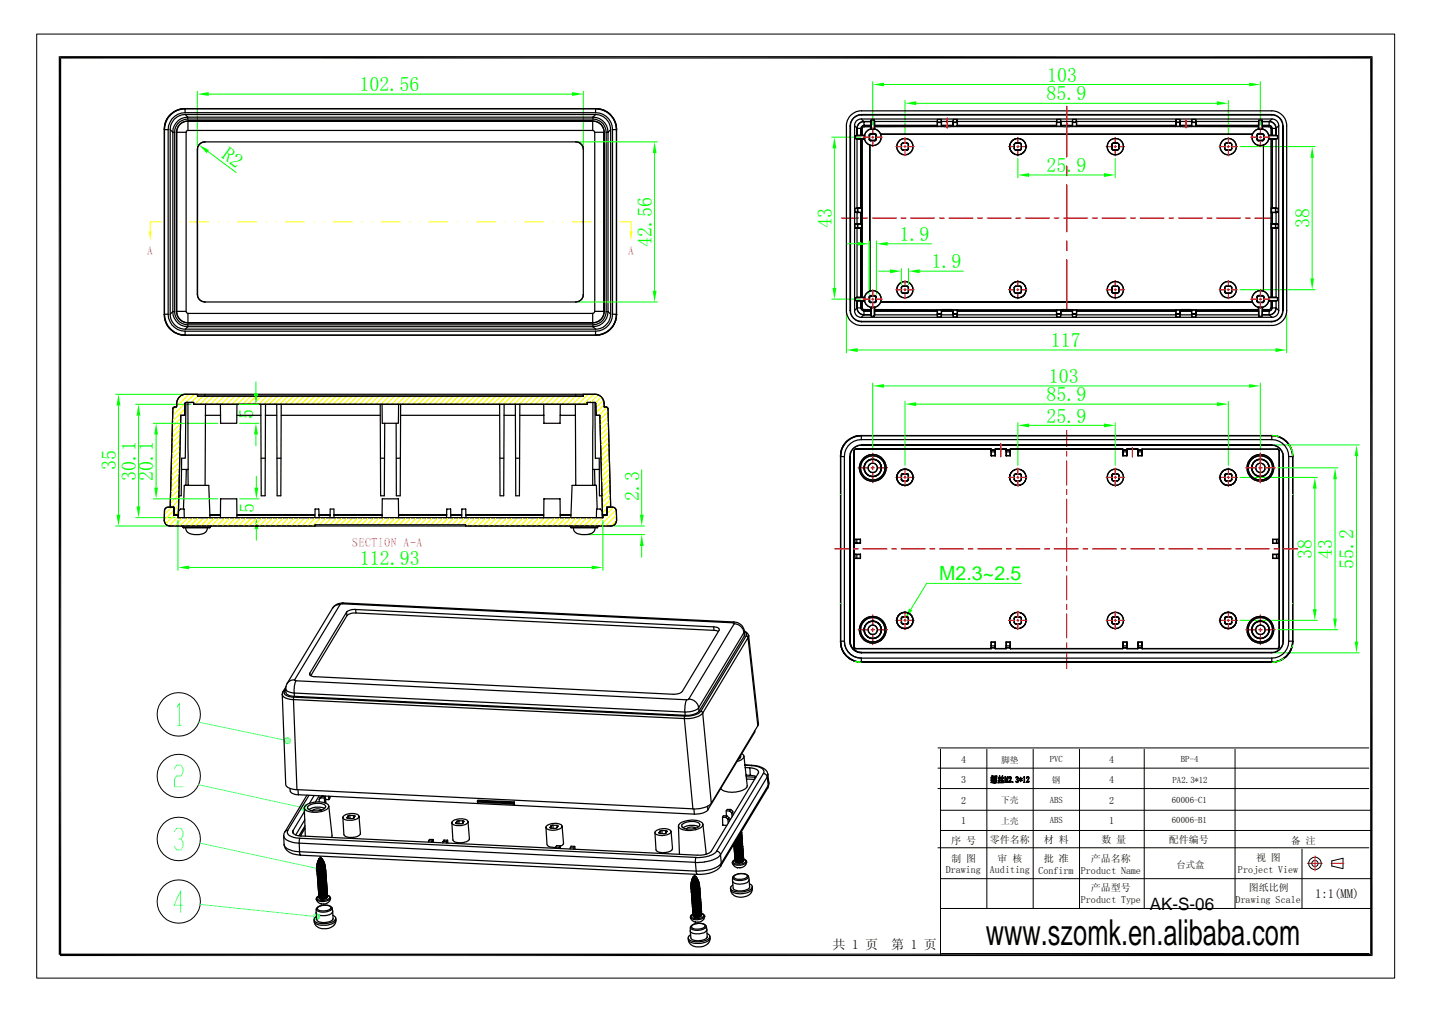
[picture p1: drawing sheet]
<svg xmlns="http://www.w3.org/2000/svg" width="297mm" height="210mm" viewBox="0 0 297 210" stroke-linecap="round" stroke-linejoin="round" font-family="sans-serif">
<defs><g id="words">
<text font-size="7.4" x="204.5" y="195.9">www.szomk.en.alibaba.com</text>
<g font-size="4.1" fill="#0f0">
<text x="217.2" y="16.9">103</text>
<text x="74.6" y="18.9">102.56</text>
<text x="217.1" y="20.8">85.9</text>
<text x="45.7" y="32.6" transform="rotate(37 45.7 32.6)">R2</text>
<text x="217.1" y="35.7">25.9</text>
<text x="172.5" y="47.2" transform="rotate(-90 172.5 47.2)">43</text>
<text x="271.6" y="47.3" transform="rotate(-90 271.6 47.3)">38</text>
<text x="135.2" y="51.2" transform="rotate(-90 135.2 51.2)">42.56</text>
<text x="186.6" y="49.9">1.9</text>
<text x="193.2" y="55.7">1.9</text>
<text x="218" y="72">117</text>
<text x="217.1" y="83.2">85.9</text>
<text x="217.5" y="79.4">103</text>
<text x="52.5" y="86.8" transform="rotate(-90 52.5 86.8)">5</text>
<text x="217.1" y="87.6">25.9</text>
<text x="24" y="97.4" transform="rotate(-90 24 97.4)">35</text>
<text x="28.1" y="99.6" transform="rotate(-90 28.1 99.6)">30.1</text>
<text x="31.8" y="99.7" transform="rotate(-90 31.8 99.7)">20.1</text>
<text x="52.6" y="106.4" transform="rotate(-90 52.6 106.4)">5</text>
<text x="132.5" y="104" transform="rotate(-90 132.5 104)">2.3</text>
<text x="74.6" y="117">112.93</text>
<text x="272.1" y="115.9" transform="rotate(-90 272.1 115.9)">38</text>
<text x="276.3" y="115.8" transform="rotate(-90 276.3 115.8)">43</text>
<text x="280.7" y="117.9" transform="rotate(-90 280.7 117.9)">55.2</text>
<text x="194.8" y="120.3">M2.3~2.5</text>
</g>
<text font-size="3.5" x="238.5" y="188.6">AK-S-06</text>
<g font-size="2.7" fill="#f0f">
<text x="30.5" y="52.8">A</text>
<text x="130.2" y="52.8">A</text>
<text x="73" y="113.4">SECTION A-A</text>
</g>
<g font-size="2.7">
<text x="172.7" y="196.6">共 1 页</text>
<text x="184.9" y="196.6">第 1 页</text>
</g>
<text font-size="2.6" x="272.7" y="186.2">1:1(MM)</text>
<g font-size="2.1">
<text x="199.3" y="158.1">4</text>
<text x="230.1" y="158.1">4</text>
<text x="199.3" y="166.6">2</text>
<text x="199.3" y="162.3">3</text>
<text x="230.1" y="166.6">2</text>
<text x="230.1" y="162.3">4</text>
<text x="199.3" y="170.8">1</text>
<text x="230.1" y="170.8">1</text>
<text x="197.3" y="174.9">序 号</text>
<text x="197.3" y="178.6">制 图</text>
<text x="205.3" y="174.8">零件名称</text>
<text x="206.9" y="178.6">审 核</text>
<text x="216.5" y="178.7">批 准</text>
<text x="216.5" y="174.8">材 料</text>
<text x="226.2" y="178.7">产品名称</text>
<text x="228.4" y="174.8">数 量</text>
<text x="242.4" y="174.8">配件编号</text>
<text x="260.5" y="178.6">视 图</text>
<text x="267.7" y="174.9">备 注</text>
<text x="196.2" y="181.1">Drawing</text>
<text x="205.3" y="181.1">Auditing</text>
<text x="215.4" y="181.2">Confirm</text>
<text x="224.1" y="181.2">Product Name</text>
<text x="226.2" y="184.8">产品型号</text>
<text x="256.7" y="181.1">Project View</text>
<text x="259" y="184.7">图纸比例</text>
<text x="224.1" y="187.2">Product Type</text>
<text x="256.3" y="187.2">Drawing Scale</text>
</g>
<text font-size="1.9" x="244" y="179.9">台式盒</text>
<g font-size="1.8">
<text x="207.6" y="158.1">脚垫</text>
<text x="217.7" y="158.1">PVC</text>
<text x="244.9" y="158">BP-4</text>
<text x="207.6" y="166.5">下壳</text>
<text x="217.7" y="166.4">ABS</text>
<text x="218.2" y="162.3">钢</text>
<text x="243" y="166.5">60006-C1</text>
<text x="243.2" y="162.3">PA2.3*12</text>
<text x="207.6" y="170.7">上壳</text>
<text x="217.7" y="170.7">ABS</text>
<text x="243" y="170.7">60006-B1</text>
</g>
</g></defs>
<path d="M12.2 11.6h272.5l-272 .5zM12.7 12.1l272-.5-.5 .5zM284.2 12.1l.5 186.1-.5-.5zM284.2 12.1l.5-.5v186.6zM12.2 11.6l.5 186.3h-.5zM12.2 11.6l.5 .5v185.8zM12.4 197.7h271.8l-271.8 .5zM12.4 198.2l271.8-.5 .5 .5z" fill="#000"/>
<path d="M7.6 7.1h281.7v195.7h-281.7z" fill="none" stroke="#000" stroke-width=".21"/>
<g fill="none" stroke="#f00" stroke-width=".25">
<path d="M221.2 89.3v3.3M221.2 93.6v1M221.2 95.6v4.9M221.2 101.5v1M221.2 103.5v5M221.2 109.5v.9M221.2 111.4v5M221.2 117.4v1M221.2 119.4v4.9M221.2 125.3v1M221.2 127.3v4.9M221.2 133.3v.9"/>
<path d="M221.2 135.2v3.3"/>
</g>
<path d="M174.3 94.6v38.4M174.4 94.6v38.3M175.1 94.6v38.3M176.3 94.6v38.3M177.1 93.5v40.6M177.2 93.5v40.6M265.3 93.5v40.6M266.1 94.6v38.3M266.2 94.6v38.3M267.3 94.6v38.3M268.1 94.6v38.3M268.1 94.6v38.4" fill="none" stroke="#000" stroke-width=".25"/>
<path d="M265 97h12.5M276.9 99.3v28.9M265 130.5h12.5" fill="none" stroke="#0f0" stroke-width=".21"/>
<g fill="#0f0">
<path d="M276.9 97l.4 2.3h-.8z"/>
<path d="M276.5 128.2h.8l-.4 2.3z"/>
</g>
<path d="M257.2 99h16.1M272.7 101.3v25M257.2 128.6h16.1" fill="none" stroke="#0f0" stroke-width=".21"/>
<g fill="#0f0">
<path d="M272.7 99l.4 2.3h-.8z"/>
<path d="M272.3 126.3h.8l-.4 2.3z"/>
</g>
<g fill="none" stroke="#000" stroke-width=".25">
<path d="M35.8 84.7l-.5 20.4M37.5 86.1l-.5 20.6M37.7 95l-.1 7.8M54.1 83.8l.1 19M55.1 83.8l-.1 19M57.4 83.8l.1 19M58.3 83.8l-.1 19M78.9 83.8v19M79.8 87.7l-.1 15.1M82.2 87.7v15.1M83.1 83.8l-.1 19M103.6 83.8l.1 19"/>
<path d="M104.6 83.8l-.1 19M106.9 83.8l.1 19M107.8 83.8l-.1 19M124.3 95v7.8M124.4 86.1l.6 20.6M126.1 84.7l.6 20.4M38.2 100.6l-.2 4.9M43.3 100.6l.3 6.7M118.7 100.6l-.3 6.7M123.7 100.6l.2 4.9"/>
</g>
<g fill="none" stroke="#ff0" stroke-width=".25">
<path d="M36.5 84.4l-.7 .7M37.2 99.2l-1.8 1.8M37.2 98l-1.8 1.8M37.2 95.8l-1.7 1.7M37.2 96.9l-1.7 1.8M37.3 94.6l-1.8 1.8M37.3 93.5l-1.7 1.8M37.4 91.2l-1.8 1.8M37.4 92.4l-1.8 1.7M37.4 90.1l-1.8 1.8M37.5 87.8l-1.8 1.8M37.5 89l-1.8 1.8"/>
<path d="M37.5 86.7l-1.8 1.8M38 81.8l-1.3 1.3M38.3 85.9l-.2 .2M38.3 83.6l-2.5 2.6M38.3 84.8l-2.5 2.5M39.2 81.7l-2.6 2.6M40.3 81.7l-1.7 1.7M41 82.1l-1.3 1.3M42.1 82.1l-1.7 1.7M43.2 82.1l-1.7 1.7M44.3 82.1l-1.7 1.7M45.4 82.1l-1.7 1.7"/>
<path d="M46.5 82.1l-1.7 1.7M47.6 82.1l-1.7 1.7M48.7 82.1l-1.7 1.7M49.8 82.1l-1.7 1.7M50.9 82.1l-1.7 1.7M52 82.1l-1.7 1.7M53.1 82.1l-1.7 1.7M54.3 82.1l-1.8 1.7M55.4 82.1l-1.8 1.7M56.5 82.1l-1.8 1.7M57.6 82.1l-1.8 1.7M58.7 82.1l-1.8 1.7"/>
<path d="M59.8 82.1l-1.8 1.7M60.9 82.1l-1.8 1.7M62 82.1l-1.8 1.7M63.1 82.1l-1.7 1.7M64.2 82.1l-1.7 1.7M65.3 82.1l-1.7 1.7M66.4 82.1l-1.7 1.7M67.5 82.1l-1.7 1.7M68.6 82.1l-1.7 1.7M69.7 82.1l-1.7 1.7M70.8 82.1l-1.7 1.7M71.9 82.1l-1.7 1.7"/>
<path d="M73 82.1l-1.7 1.7M74.1 82.1l-1.7 1.7M75.2 82.1l-1.7 1.7M76.3 82.1l-1.7 1.7M77.4 82.1l-1.7 1.7M78.5 82.1l-1.7 1.7M79.6 82.1l-1.7 1.7M80.7 82.1l-1.7 1.7M81.8 82.1l-1.7 1.7M83 82.1l-1.8 1.7M84.1 82.1l-1.8 1.7M85.2 82.1l-1.8 1.7"/>
<path d="M86.3 82.1l-1.8 1.7M87.4 82.1l-1.8 1.7M88.5 82.1l-1.8 1.7M89.6 82.1l-1.8 1.7M90.7 82.1l-1.7 1.7M91.8 82.1l-1.7 1.7M92.9 82.1l-1.7 1.7M94 82.1l-1.7 1.7M95.1 82.1l-1.7 1.7M96.2 82.1l-1.7 1.7M97.3 82.1l-1.7 1.7M98.4 82.1l-1.7 1.7"/>
<path d="M99.5 82.1l-1.7 1.7M100.6 82.1l-1.7 1.7M101.7 82.1l-1.7 1.7M102.8 82.1l-1.7 1.7M103.9 82.1l-1.7 1.7M105 82.1l-1.7 1.7M106.1 82.1l-1.7 1.7M107.2 82.1l-1.7 1.7M108.3 82.1l-1.7 1.7M109.4 82.1l-1.7 1.7M110.5 82.1l-1.7 1.7M111.7 82.1l-1.8 1.7"/>
<path d="M112.8 82.1l-1.8 1.7M113.9 82.1l-1.8 1.7M115 82.1l-1.8 1.7M116.1 82.1l-1.8 1.7M117.2 82.1l-1.8 1.7M118.3 82.1l-1.8 1.7M119.4 82.1l-1.7 1.7M120.5 82.1l-1.7 1.7M122 81.7l-2.1 2.1M123.1 81.7l-2.1 2.1M124 81.9l-1.5 1.5M124.7 82.3l-1.2 1.2"/>
<path d="M125.2 83l-1.6 1.5M125.3 83.9l-1.7 1.7M125.9 84.4l-1.7 1.7M126.1 85.3l-1.6 1.7M126.1 86.4l-1.6 1.6M126.2 87.5l-1.7 1.6M126.2 88.6l-1.7 1.6M126.2 89.6l-1.7 1.7M126.3 90.7l-1.7 1.7M126.3 91.8l-1.7 1.6M126.3 92.8l-1.7 1.7M126.4 93.9l-1.7 1.7"/>
<path d="M126.4 95l-1.7 1.7M126.4 96l-1.7 1.7M126.4 97.1l-1.7 1.7M126.4 98.2l-1.6 1.7M126.5 99.3l-1.7 1.7M37 106l-.7 .7M37 103.7l-1.4 1.4M37 104.9l-.9 .9M37.1 102.6l-1.8 1.7M37.1 101.5l-1.8 1.7M37.2 100.3l-1.8 1.8M125.8 106.6l-.1 .1"/>
<path d="M125.8 105.4l-.8 .9M126.5 100.4l-1.7 1.7M126.5 101.4l-1.6 1.7M126.6 102.5l-1.7 1.7M126.6 103.6l-1.7 1.7M126.6 104.7l-.5 .4"/>
</g>
<path d="M28.1 83.8h11.5M28.7 86.2v18.8M28.1 107.3h8.2" fill="none" stroke="#0f0" stroke-width=".21"/>
<g fill="#0f0">
<path d="M28.7 83.8l.4 2.4h-.8z"/>
<path d="M28.3 105h.8l-.4 2.3z"/>
</g>
<path d="M31.8 87.7h13.4M32.4 90.1v11M31.8 103.4h13.4" fill="none" stroke="#0f0" stroke-width=".21"/>
<g fill="#0f0">
<path d="M32 101.1h.8l-.4 2.3z"/>
<path d="M32.4 87.7l.4 2.4h-.8z"/>
</g>
<path d="M53.2 98.8v2.3M49.7 103.4h4.1M49.7 107.3h4.1M53.2 109.7v2.3" fill="none" stroke="#0f0" stroke-width=".21"/>
<g fill="#0f0">
<path d="M52.8 101.1h.8l-.4 2.3z"/>
<path d="M53.2 107.3l.4 2.4h-.8z"/>
</g>
<path d="M264.3 92.2h17.6M281.3 94.6v38.4M264.3 135.3h17.6" fill="none" stroke="#0f0" stroke-width=".21"/>
<g fill="#0f0">
<path d="M281.3 92.2l.4 2.4h-.7z"/>
<path d="M281 133h.7l-.4 2.3z"/>
</g>
<path d="M24 81.7h14.6M24.6 84.1v22.6M24 109h10.7" fill="none" stroke="#0f0" stroke-width=".21"/>
<g fill="#0f0">
<path d="M24.2 106.7h.8l-.4 2.3z"/>
<path d="M24.6 81.7l.4 2.4h-.8z"/>
</g>
<path d="M133.1 97.4v9.3M121.7 110.8h12M127.2 109h6.5M133.1 113.2v2.3" fill="none" stroke="#0f0" stroke-width=".21"/>
<g fill="#0f0">
<path d="M133.1 110.8l.4 2.4h-.8z"/>
<path d="M132.7 106.7h.8l-.4 2.3z"/>
</g>
<g fill="none" stroke="#000" stroke-width=".21">
<path d="M194.5 155h89.4M194.5 159.2h89.4M194.5 163.5h89.4M194.5 175.7h89.4M195.1 168h89.3M204.7 172.2v16.1M214.3 172.2v16.1M223.9 172.2v16.1M284.4 172.2h-89.3v25.7M195.1 182.2h89.3M195.1 188.3h89.3M195.3 197.7h88.6"/>
<circle cx="37.1" cy="186.9" r="4.5"/>
</g>
<g fill="none" stroke="#000" stroke-width=".25">
<path d="M178.6 137.3h85.2M178.6 136.4h85.2M178.6 137.2h85.2M178.7 135.2h85.1M178.7 135.3h85.1M233.7 134.5h2.3M233.8 134.4h2.2M65.1 190.7a1.67 1.67 0 0 0 1.8 .8 3.7 3.7 0 0 0 2.6-.8M65.6 189.2a1.95 1.95 0 0 0 2.3 .5l.5-.1 .5-.3M65.6 188.4a1.05 1.05 0 0 0 1.4 .7l.9-.1 .8-.4M65.7 190.7a2.22 2.22 0 0 0 2.6 .4l.7-.4M65.8 188.2l.5-.4 1-.1a1.5 1.5 0 0 1 1.5 .5"/>
<path d="M65.9 188.1l.5-.3 .9-.1a1.05 1.05 0 0 1 1.3 .5l-.1 .2M66.1 185.8l-.3 .2M66.1 185.8l.1 .2M66.2 185.8l.1 .2M66.2 185.8l-.5 .3M66.2 185.9v.1M66.4 186l1.2-.1-.6 .2zM67.7 185.8l-.6 .2h-.8M67.8 185.8l-.3 .3a.97 .97 0 0 1-1.2-.1M67.9 185.6l.4 .2 .1 .4M67.9 185.6l.3 .1 .4 .5M67.9 185.8l-.1 .2"/>
<path d="M67.9 185.8v.2M69.5 191.1l-.3 .2a4 4 0 0 1-3.9 0l-.1-.3 .3 .8a2.89 2.89 0 0 0 3.7 0M145.1 185.9a1.01 1.01 0 0 1-1.6 0 1.35 1.35 0 0 0 1.5 0l-.1 .1M145.1 185.6a1.29 1.29 0 0 1-1.5 .2M145.2 185.9v.2l.1-.2M151.5 184.5l.1 .2a1.89 1.89 0 0 0 2.4 1.3 2.36 2.36 0 0 0 1.8-1"/>
</g>
<g fill="none" stroke="#f00" stroke-width=".25">
<path d="M173.1 113.8h2.9M177 113.8h1M179 113.8h5M184.9 113.8h1M186.9 113.8h5M192.9 113.8h1M194.9 113.8h4.9M200.8 113.8h1M202.8 113.8h5M208.7 113.8h1M210.7 113.8h5M216.7 113.8h1"/>
<path d="M218.6 113.8h5M224.6 113.8h1M226.6 113.8h5M232.5 113.8h1M234.5 113.8h5M240.4 113.8h1.1M242.4 113.8h5M248.4 113.8h1M250.4 113.8h4.9M256.3 113.8h1M258.3 113.8h5M264.2 113.8h1.1"/>
<path d="M266.2 113.8h2.9"/>
</g>
<path d="M37.9 187.7h-1.8l1.4-3v4.4" fill="none" stroke="#0ff" stroke-width=".21"/>
<g fill="#0ff">
<path d="M65.6 190l.8-.2v.3z"/>
<path d="M65.6 190l.6-.4 .2 .2z"/>
<path d="M66 189.3l.2 .3-.6 .4z"/>
<path d="M65.7 189.3h.3l-.4 .7z"/>
<path d="M65.4 189.3h.3l-.1 .7z"/>
<path d="M65.1 189.4l.3-.1 .2 .7z"/>
<path d="M65.1 189.4l.5 .6-.6-.3z"/>
<path d="M65 189.7l.6 .3-.7-.1z"/>
<path d="M64.9 189.9l.7 .1-.7 .2z"/>
<path d="M64.9 190.2l.7-.2-.5 .5z"/>
<path d="M65.1 190.5l.5-.5-.3 .7z"/>
<path d="M65.6 190v.8l-.3-.1z"/>
<path d="M65.6 190l.3 .7-.3 .1z"/>
<path d="M65.6 190l.5 .6-.2 .1z"/>
<path d="M65.6 190l.7 .4-.2 .2z"/>
<path d="M65.6 190l.8 .1-.1 .3z"/>
</g>
<path d="M41.5 187.5l23.4 2.4" fill="none" stroke="#0ff" stroke-width=".21"/>
<g fill="none" stroke="#000" stroke-width=".25">
<path d="M35.2 109h91.5M36.9 107.3h88.1M96.6 106.7h16.2M96.6 106.8h16.2M65.6 186.4a1.22 1.22 0 0 0 1 1M65.6 190l-.4 .4v.6M65.6 186.4h.1M65.7 186.1l-.1 .3M65.8 186a.56 .56 0 0 0 .7 .6h1.1l.8-.4M65.8 188.2l-.2 .4 .1 2.1M65.9 188.1a.42 .42 0 0 0 .4 .7h1.4l.8-.4M66.2 186.1l.1 .2"/>
<path d="M66.2 186v.1M66.2 186h.2M66.3 186.3h.7l.9-.3a1.05 1.05 0 0 1-1.5 .3M66.3 186.3h.1M66.6 187.4h.1M67.6 186.2l-.7 .2-.5-.1M67.8 186l-.6 .3h-.9M68.5 186.2a2.42 2.42 0 0 1-2.8 .4l-.1-.2M68.5 186.2h.1M68.6 186.2l-.2 .5a1.63 1.63 0 0 1-1.7 .7M68.7 188.6l.1-.4 .2 .8M69 189l-.1 .3"/>
<path d="M69 189l.1 1.6-.1 .1M69 189.8l.4 .1 .2 .5M69.6 190.4l-.1 .3M69.6 190.4l.1 .3M69.7 190.7l-.2 .4M69.7 190.7l-.1 .6-.4 .5M142.7 194.5l.1 .3M143.2 190.2a1.2 1.2 0 0 0 1 1M143.2 192.2v.8M143.2 192.2a2.37 2.37 0 0 1 3.2-.3l.2 .8M143.2 193.8l-.4 .4-.1 .3M143.5 186.2l.2 .1"/>
<path d="M143.5 186.5l.3 .1M143.5 186.2l.1 .1M143.5 186.5l.1 .1M143.5 186.7h.1M143.5 186.7l.2 .2M143.5 187l.2 .2M143.5 186v.2M143.5 187h.1M143.6 191.8l1.3-.4a1.05 1.05 0 0 1 1.3 .5 1.78 1.78 0 0 1-1.9 .7 .56 .56 0 0 1-.6-.1 .56 .56 0 0 1-.2-.6zM143.6 187.3l.3 .2h.6l.6-.2M143.6 187.6l.2 .1M143.6 187.9l.2 .1"/>
<path d="M143.6 186l.1 .1M143.6 186.3l-.1 .2M143.6 186.6l-.1 .1M143.6 187.3l.1 .2M143.6 187.6l.1 .1M143.6 187.6h.1M143.6 188.2l.2 .1M143.6 188.4l.5 .3 1-.2M143.6 186.9l-.1 .1M143.6 187.1v.2M143.6 188.4l.2 .2M143.6 186.6h.1"/>
<path d="M143.6 186.3h.1M143.7 188.7l.1 .2M143.7 187.4l-.1 .2M143.7 187.7l-.1 .2M143.7 189l.1 .2M143.7 188.7h.1M143.7 187.2h.1M143.7 186.9h.1M143.7 186.6h.1M143.7 189.3l.4 .2 1.2-.2M143.7 186.1h.6l.6-.1-.6 .2zM143.7 189.6l.2 .1"/>
<path d="M143.7 188l-.1 .2M143.7 188.3l-.1 .1M143.7 189.3l.1 .1M143.7 187.7h.1M143.8 189.9l.1 .1M143.8 188.8l-.1 .3 .3 .1M143.8 187.7v.1M143.8 188.5l-.1 .2M143.8 188.3h.1M143.8 188.6h.1M143.8 188l.1 .1M143.8 189.1l-.1 .2"/>
<path d="M143.8 189.4l-.1 .2M143.8 188.9h.1M143.8 189.7v.2M143.8 189.2h.1M143.8 189.4h.1M143.8 189.1v.1M143.9 189.7l.1 .1M144.3 191.1l-.1 .1M144.9 186.3l-.6 .2-.5-.1M144.9 186.2l-.8 .2-.4-.1M144.9 186.2h.1M145 186.6l-.4 .1h-.8"/>
<path d="M145 186.8l-.5 .2-.7-.1M145 186.8l-.6 .2-.6-.1M145 186.2l-.7 .2-.7-.1M145 187.1l-.8 .2-.5-.1M145 187.1l-.6 .2-.6-.1M145 187.4l-.4 .2-.8-.1M145 186.2h-.1M145.1 186.5l-.8 .2-.6-.1M145.1 186.8l-.6 .2-.8-.1M145.1 186.5l-.6 .2-.7-.1M145.1 187.7l-.5 .2-.8-.1M145.1 188l-.6 .2-.6-.1"/>
<path d="M145.1 187.7l-.6 .1h-.7M145.1 188l-1.2 .1M145.1 186.8h-.1M145.1 188.2l-.5 .2h-.7M145.1 188.5l-.5 .2h-.7M145.1 187.3l-.8 .3-.6-.1M145.1 187l-.1 .1M145.1 187h.1M145.2 189.1l-.8 .2-.4-.1M145.2 186.1l-.2 .1M145.2 188.8l-.6 .2-.7-.1M145.2 188.8l-1.3 .1"/>
<path d="M145.2 187.6l-.6 .2-.8-.1M145.2 186.1a1.1 1.1 0 0 1-1.6 .2M145.2 187.6l-.1 .1M145.2 186.1h.1M145.2 188.2a1.54 1.54 0 0 1-1.4 .1M145.2 188.5l-.5 .2-.9-.1M145.2 189.4l-.5 .2-.7-.1M145.2 186.4l-.1 .1M145.2 186.6l-.1 .2M145.2 188.2l-.6 .2-.8-.1M145.2 189.6l-.6 .3-.6-.1M145.2 186.7a1.08 1.08 0 0 1-1.5 .2"/>
<path d="M145.2 186.4a1.06 1.06 0 0 1-1.6 .2M145.2 189.6l-1.2 .2M145.2 188.5h-.1M145.2 188.2h.1M145.2 188.8l-.6 .2-.8-.1M145.2 187.2a1.06 1.06 0 0 1-1.5 .3M145.2 189.9l-.7 .3-.5-.1M145.2 187a1.11 1.11 0 0 1-1.5 .2M145.2 187.2l-.1 .1M145.2 186l.1 .2M145.2 186.3l.1 .2M145.2 188.7h.1"/>
<path d="M145.2 188.7v.1M145.3 189.3l-.9 .3-.6-.2M145.3 186.2l-.1 .2M145.3 187.8a1.1 1.1 0 0 1-1.5 .2M145.3 187.5a1.15 1.15 0 0 1-1.6 .2M145.3 187.8l-.7 .3-.8-.1M145.3 187.5l-.1 .1M145.3 187.8l-.2 .2M145.3 186.6v.2M145.3 186.9l.1 .1M145.3 186.2h.1M145.3 189.6h-.1"/>
<path d="M145.3 189.9l-.7 .2-.7-.1M145.3 189.9l-.5 .2-.9-.1M145.3 186.8a1.3 1.3 0 0 1-1.6 .4M145.3 188.4a1.13 1.13 0 0 1-1.5 .2M145.3 186.5l-.1 .1M145.3 188.1a1.17 1.17 0 0 1-1.5 .2M145.3 186.8l-.2 .2M145.3 188.1l-.1 .1M145.3 188.4l-.1 .1M145.3 186.5l-.1 .2M145.3 187.1l.1 .2M145.3 187.4l.1 .2"/>
<path d="M145.4 188.9l-.9 .4-.7-.1M145.4 188.9a1.06 1.06 0 0 1-1.6 .3M145.4 188.7a1.13 1.13 0 0 1-1.6 .2M145.4 187l-.2 .2M145.4 187.3l-.1 .2M145.4 188.7l-.2 .1M145.4 187.7v.2M145.4 188v.2M145.4 187h.1M145.4 189.5a1.1 1.1 0 0 1-1.5 .2l.8 .1 .6-.2M145.4 189.2a1.15 1.15 0 0 1-1.6 .2M145.4 187.9l-.1 .2"/>
<path d="M145.4 189.2l-.1 .1M145.4 187.6l-.1 .2M145.4 188.3v.2M145.4 188.6l.1 .1M145.4 189.5l-.1 .1M145.4 187.9h.1M145.4 187.6h.1M145.4 189.2h.1M145.4 188.2l-.1 .2M145.4 188.5l-.2 .2M145.4 189.8a1.18 1.18 0 0 1-1.5 .2M145.4 189.1l.1 .3-.2 .2"/>
<path d="M145.4 188.5v.2M145.4 189.8l-.1 .1M145.4 188.8l.1 .2M145.4 189.8h.1M145.5 188.7a1.31 1.31 0 0 1-1.5 .5M145.5 189.4l.2 .1a.36 .36 0 0 1 .3 .4 .36 .36 0 0 1-.3 .3l-1.3 .3a.85 .85 0 0 1-1.1-.6l.5-.4-.5 .2-.1 .5M145.5 189l-.1 .2M145.5 189.4l.3 .1 .4 .4M145.5 188.7l-.1 .2M145.5 189.4v.2M145.5 189h.1M145.5 189.6l-.2 .3"/>
<path d="M145.5 189.3l-.1 .2M145.5 189.6l-.1 .2M146.2 189.9a2.16 2.16 0 0 1-3 .3M146.2 189.9l-.2 .6a1.63 1.63 0 0 1-1.8 .6v.1M146.4 191.9a.94 .94 0 0 1-1.1 .9l-.7 .1a1.05 1.05 0 0 1-1.4-.7M146.6 192.7v.2a2.72 2.72 0 0 1-3.4 .2v-.1M146.6 192.7v1.6a2.66 2.66 0 0 1-3.3 .2l-.1-1.5M146.6 193.5l.4 .2 .2 .4M147.2 194.1v.1a1.6 1.6 0 0 1-1.6 .9l-.2 .1a2.74 2.74 0 0 1-2.7-.6v-.1M147.2 194.1l.1 .4M147.3 194.5a1.51 1.51 0 0 1-1.6 1h-.3a2.7 2.7 0 0 1-2.6-.6v-.1M147.3 194.5l-.1 .4-.3 .6a2.81 2.81 0 0 1-3.9 0l-.2-.7"/>
</g>
<g fill="none" stroke="#ff0" stroke-width=".25">
<path d="M35.6 105.1l-1.5 1.6M36 105.8l-1.9 2M36.1 106.8l-1.8 1.8M36.9 107.2l-1.9 1.8M37.9 107.3l-1.8 1.7M39 107.3l-1.8 1.7M40.1 107.3l-1.8 1.7M41.2 107.3l-1.8 1.7M42.3 107.3l-1.8 1.7M43.4 107.3l-1.8 1.7M44.5 107.3l-1.8 1.7M45.6 107.3l-1.8 1.7"/>
<path d="M46.7 107.3l-1.7 1.7M47.8 107.3l-1.7 1.7M48.9 107.3l-1.7 1.7M50 107.3l-1.7 1.7M51.1 107.3l-1.7 1.7M52.2 107.3l-1.7 1.7M53.3 107.3l-1.7 1.7M54.4 107.3l-1.7 1.7M55.5 107.3l-1.7 1.7M56.6 107.3l-1.7 1.7M57.7 107.3l-1.7 1.7M58.8 107.3l-1.7 1.7"/>
<path d="M59.9 107.3l-1.7 1.7M61 107.3l-1.7 1.7M62.1 107.3l-1.7 1.7M63.2 107.3l-1.7 1.7M64.3 107.3l-1.7 1.7M65.4 107.3l-1.7 1.7M66.6 107.3l-1.8 1.7M67.7 107.3l-1.5 1.5M68.8 107.3l-1.5 1.5M69.9 107.3l-1.5 1.5M71 107.3l-1.5 1.5M72.1 107.3l-1.5 1.5"/>
<path d="M73.2 107.3l-1.5 1.5M74.3 107.3l-1.5 1.5M75.4 107.3l-1.5 1.5M76.5 107.3l-1.5 1.5M77.6 107.3l-1.5 1.5M78.7 107.3l-1.5 1.5M79.8 107.3l-1.5 1.5M80.9 107.3l-1.4 1.5M82 107.3l-1.4 1.5M83.1 107.3l-1.4 1.5M84.2 107.3l-1.4 1.5M85.3 107.3l-1.4 1.5"/>
<path d="M86.4 107.3l-1.4 1.5M87.5 107.3l-1.4 1.5M88.6 107.3l-1.4 1.5M89.7 107.3l-1.4 1.5M90.8 107.3l-1.4 1.5M91.9 107.3l-1.4 1.5M93 107.3l-1.4 1.5M94.2 107.3l-1.5 1.5M95.3 107.3l-1.5 1.5M96.4 107.3l-1.5 1.5M97.5 107.3l-1.5 1.5M98.6 107.3l-1.7 1.7"/>
<path d="M99.7 107.3l-1.7 1.7M100.8 107.3l-1.7 1.7M101.9 107.3l-1.7 1.7M103 107.3l-1.7 1.7M104.1 107.3l-1.7 1.7M105.2 107.3l-1.7 1.7M106.3 107.3l-1.7 1.7M107.4 107.3l-1.7 1.7M108.5 107.3l-1.7 1.7M109.6 107.3l-1.7 1.7M110.7 107.3l-1.7 1.7M111.8 107.3l-1.7 1.7"/>
<path d="M112.9 107.3l-1.7 1.7M114 107.3l-1.7 1.7M115.1 107.3l-1.7 1.7M116.2 107.3l-1.7 1.7M117.3 107.3l-1.7 1.7M118.4 107.3l-1.7 1.7M119.5 107.3l-1.7 1.7M120.6 107.3l-1.7 1.7M121.7 107.3l-1.7 1.7M122.9 107.3l-1.7 1.7M124 107.3l-1.7 1.7M125.6 106.8l-2.2 2.2"/>
<path d="M126.1 105.1l-.2 .3M127.2 105.1l-1.3 1.4M127.8 105.7l-3.3 3.3M127.8 106.8l-2.2 2.2M127.9 107.8l-1.2 1.2"/>
</g>
<path d="M36.9 107.9v10.3M39.2 117.6h83.5M125 107.9v10.3" fill="none" stroke="#0f0" stroke-width=".21"/>
<g fill="#0f0">
<path d="M36.9 117.6l2.3-.3v.7z"/>
<path d="M122.7 117.3l2.3 .3-2.3 .4z"/>
</g>
<g fill="none" stroke="#000" stroke-width=".25">
<path d="M71 125.2l81 3.9M71.2 125l81 3.9M73.8 126.4l74.2 3.6M73.8 127.1l74.3 3.6M58.7 143.4l-.2 .5M59 143.2l-.1 .2a.7 .7 0 0 0 .7 .9l1 .2 81.4 4M59.3 143.5a1.64 1.64 0 0 0 1.7 .8M60.9 145l81 4M61 144.3v-.6l81.1 3.9M61 144.3l81.1 4M61.4 141.1l81 4M65.4 140.3l74.2 3.6"/>
<path d="M61.6 163.7l82.1 4M61.9 164.8l82.1 4M62.1 174.8l82.1 4M62.1 176.6l82.3 4M62.2 173.8l82.1 4M62.3 177.3l82.3 4M62.5 173.3l82.1 4M99 166.1l7.5 .3M99.1 166.3l7.5 .4M99.1 165.9l7.6 .3"/>
</g>
<g fill="none" stroke="#000" stroke-width=".21">
<circle cx="37.1" cy="148.1" r="4.5"/>
<circle cx="37.1" cy="173.9" r="4.5"/>
<circle cx="37.1" cy="160.9" r="4.5"/>
</g>
<path d="M36.2 159.3l.4-.7h.9l.5 .7v.8l-.5 .8h-.9l-.4 .7v1.5h1.8M36.7 146.6l.5-.8v4.6M36.7 150.4h1M36.2 172.4l.4-.7h.9l.5 .7v.8l-.5 .7h-.4M37.5 173.9l.5 .8v.7l-.5 .8h-.9l-.4-.8" fill="none" stroke="#0ff" stroke-width=".21"/>
<g fill="#0ff">
<path d="M63.1 167.5l.8-.2v.3z"/>
<path d="M63.1 167.5l.7-.4 .1 .2z"/>
<path d="M63.6 166.9l.2 .2-.7 .4z"/>
<path d="M63.3 166.7l.3 .2-.5 .6z"/>
<path d="M63 166.7h.3l-.2 .8z"/>
<path d="M62.7 166.8l.3-.1 .1 .8z"/>
<path d="M62.7 166.8l.4 .7-.6-.5z"/>
<path d="M62.5 167l.6 .5-.7-.2z"/>
<path d="M62.4 167.3l.7 .2-.7 .1z"/>
<path d="M62.4 167.6l.7-.1-.6 .4z"/>
<path d="M62.5 167.9l.6-.4-.4 .6z"/>
<path d="M63.1 167.5l-.1 .7-.3-.1z"/>
<path d="M63.1 167.5l.2 .7h-.3z"/>
<path d="M63.1 167.5l.4 .6-.2 .1z"/>
<path d="M63.1 167.5l.6 .4-.2 .2z"/>
<path d="M63.1 167.5l.8 .1-.2 .3z"/>
</g>
<path d="M41.2 162.7l21.2 4.6" fill="none" stroke="#0ff" stroke-width=".21"/>
<path d="M68.2 167.1l.7 6.1" fill="none" stroke="#000" stroke-width=".25"/>
<g fill="#0ff">
<path d="M66.1 180.1l.8-.1-.1 .3z"/>
<path d="M66.1 180.1l.7-.4 .1 .3z"/>
<path d="M66.5 179.5l.3 .2-.7 .4z"/>
<path d="M66.3 179.4l.2 .1-.4 .6z"/>
<path d="M66 179.4h.3l-.2 .7z"/>
<path d="M65.7 179.5l.3-.1 .1 .7z"/>
<path d="M65.5 179.7l.2-.2 .4 .6z"/>
<path d="M65.5 179.7l.6 .4-.7-.1z"/>
<path d="M65.4 180l.7 .1-.7 .1z"/>
<path d="M65.4 180.2l.7-.1-.6 .4z"/>
<path d="M65.5 180.5l.6-.4-.4 .7z"/>
<path d="M66.1 180.1l-.2 .8-.2-.1z"/>
<path d="M66.1 180.1l.1 .8h-.3z"/>
<path d="M66.1 180.1l.4 .7-.3 .1z"/>
<path d="M66.1 180.1l.7 .4-.3 .3z"/>
<path d="M66.1 180.1l.7 .2v.2z"/>
</g>
<path d="M41.5 174.8l23.9 5.2" fill="none" stroke="#0ff" stroke-width=".21"/>
<g fill="none" stroke="#000" stroke-width=".25">
<path d="M58.9 173.3a1.62 1.62 0 0 0 1.5 1.2l1.7 .3M58.9 175a1.78 1.78 0 0 0 1.6 1.3l1.6 .3M58.9 175a2.57 2.57 0 0 0 2.8 2.2l.6 .1-.2-.7M59.7 172.1l-.1 .2a1.04 1.04 0 0 0 1.1 1.2l1.5 .3-.1 1M59.7 172.1l-.4 .1-.2 .3M60.8 172.2a.77 .77 0 0 0 .8 1l.9 .1M60.8 172.2v.6M62.1 174.8v1.8M63.1 167.5l.2 5.8M63.2 168.2l-2.4 4M63.2 169.9l-1.9 3.2M63.3 171.7l-1 1.6"/>
<path d="M63.3 171.2l-1.3 2.1M63.5 166.9l.4-.2a4.2 4.2 0 0 1 4.2 .2 .89 .89 0 0 1-.9 1.2 4 4 0 0 1-4-.4v-.5zM63.7 164.8l-4.8 8v2.2M63.9 167.1l.2-.1a3.3 3.3 0 0 1 3.4 0 1 1 0 0 1-1.2 1 3 3 0 0 1-2.4-.3zM64.1 164.9l-4.4 7.2M64.8 168.1h.1M65.1 164.9l-.9 1.7M65.7 179.9l.2 .1M65.7 179.9l.1 .1M65.7 179.6l.2 .1M65.7 179.3l.2 .1M65.7 179.6l.1 .1"/>
<path d="M65.7 179.3h.1M65.8 179.7l-.1 .2M65.8 180l-.1 .1M65.8 180l-.1 .2 .4 .2 1.1-.2M65.8 179l.1 .1M65.8 179.4l-.1 .2M65.8 179h.1M65.8 179.7h.1M65.8 180h.1M65.9 178.7l.1 .1M65.9 178.7v.1M65.9 178.7h.1"/>
<path d="M65.9 179.4h.1M65.9 179.1l-.2 .2M65.9 178.8v-.1a.88 .88 0 0 1 1.3 .1 .89 .89 0 0 1-1.4 .1l.2-.1M65.9 179.1h.1M65.9 178.8v.1M66 178.8h.1M66 178.4l.1 .1M66 178.8l-.2 .2M66 178.5l-.1 .2M66 178.6h.1M66.1 178.5l-.1 .1M66.1 178.1h.1"/>
<path d="M66.1 178.1l.1 .1M66.2 178.2l-.2 .2M66.2 165.7v.5M66.2 165l-.8 1.3M66.2 178l-.1 .1M66.2 178h.1M66.3 178l.2-.2 .2 .2M66.5 165.4h.8M66.5 165.4l-.3 .3M66.6 178.1l-.4 .1M66.6 178.1h-.4M66.6 177.9l-.2-.3-.1 .4"/>
<path d="M66.6 167.9a1.54 1.54 0 0 0-1.8 .2M66.6 178h.1M66.7 178l-.1 .1M66.7 178h.1M66.7 178a.3 .3 0 0 1-.2 .3 .3 .3 0 0 1-.3-.1M66.7 178.4l-.6 .1M66.7 178.4l-.3 .2-.3-.1M66.8 178l.1 .2M66.8 165.1h.7M66.8 165.1l-.6 .6M66.8 165.1l-.3 .3M66.8 178.4l-.7 .1"/>
<path d="M66.8 178.4h-.1M66.8 178.4h.1M66.8 178.7l-.7 .1M66.8 178.7l-.7 .2M66.9 178.3l-.1 .1M66.9 178.3a.63 .63 0 0 1-.9 .3M66.9 178.3l.1 .2M66.9 178.3h.1M66.9 179l-.9 .1M66.9 178.7l-.4 .2-.6-.2 .5-.2a.45 .45 0 0 1 .5-.1 .45 .45 0 0 1 .2 .5l-.4 .2a.58 .58 0 0 1-.9-.2l.2-.1M66.9 178.2v.1M66.9 178.7h-.1"/>
<path d="M67 179.1h-1M67 165v.1M67 178.6a.68 .68 0 0 1-1.1 .3M67 178.6l-.1 .1M67 179h.1M67 179h-.1M67 178.6h.1M67 179.4l-.5 .1-.6-.1M67 178.5l-.1 .2M67 178.6l.2 .2M67 178.5v.1M67.1 179.7l-.5 .1h-.7"/>
<path d="M67.1 178.9a.76 .76 0 0 1-1.2 .2l-.1-.1M67.1 178.9l-.6 .3-.6-.1M67.2 179.6l-.7 .2-.6-.1M67.2 180l-.5 .1h-.8M67.2 178.8l-.2 .2M67.2 178.9l.1 .1M67.2 178.8l-.1 .1M67.2 179.6h.1M67.2 179.2l-.7 .3-.6-.1M67.2 179.2h.1M67.3 179.2a1.08 1.08 0 0 1-1.5 .2h.1M67.3 179.2l-.6 .3-.8-.1"/>
<path d="M67.3 165.4v1M67.3 179.5a1.06 1.06 0 0 1-1.5 .2M67.3 179.5l-.1 .1M67.3 179l-.1 .2M67.3 179.1l.1 .2M67.3 179v.2M67.3 167.6l-.1-.1a3.6 3.6 0 0 0-3.1 .3M67.3 179h.1M67.3 179.8a1.01 1.01 0 0 1-1.5 .2M67.3 179.8l-.7 .3-.7-.1M67.3 179.4l.1 .2M67.4 179.3l-.1 .2"/>
<path d="M67.4 179.3a1.24 1.24 0 0 1-1.5 .4M67.4 179.3h.1M67.4 179.6l-.1 .2M67.4 179.6h.1a1.36 1.36 0 0 1-1.7 .4M67.4 179.7l.1 .2M67.5 179.9l-.1 .2M67.5 180v.2M67.5 179.9h.1M67.5 165.1l-.2 .3M67.5 165.1l.1 1.4M67.5 165.7l.7 .1M68.1 165.1l.1 .7"/>
<path d="M68.4 165.1v.3l-.2 .4M68.9 173.2l-.2 .4M72.2 169.2v.5M72.6 169l-.4 .2M72.6 169l.8 .1M72.6 169v.7M73.4 169.1l.2 .1-.2 .4-.3 .1-1.1-.1 .2-.4M73.4 169.1v.4M74.5 169.2l.3 3.6a2.13 2.13 0 0 1-2.4 .8 1.03 1.03 0 0 1-1.1-.6l-.2-3.5M74.5 169.2a2.1 2.1 0 0 1-2.3 .8 .96 .96 0 0 1-1.1-.5M74.5 169.2a1.6 1.6 0 0 0-2-.5h-.1a1.32 1.32 0 0 0-1.3 .8M88.9 174.3l.8 .1"/>
<path d="M88.9 174.3l-.1 .3M89.7 174.4l-.1 .2M89.8 174l-.1 .4M89.8 174h-.7l-.2 .3M89.8 174l.1 .7M91.9 174.4l.8 .1M91.9 174.4v.3M92.7 174.5l-.1 .3M92.8 174.2l-.1 .3M92.8 174.2h-.7l-.2 .2M92.8 174.2l.1 .6M94 170.2l.4-.3 1.1-.2a1.28 1.28 0 0 1 1.6 .6 2.19 2.19 0 0 1-2.3 .8 .73 .73 0 0 1-1-.8z"/>
<path d="M94.8 170.3l-.2 .3 .2 .2h1.1l.3-.5M94.8 170.3v.4M95.2 170.1l-.4 .2M95.2 170.1l.8 .1M95.2 170.1v.7M96 170.2l.2 .1M96 170.2v.4M96.2 170.3h.1M97.1 170.3l.3 3.6a1.92 1.92 0 0 1-2.2 .8 1.22 1.22 0 0 1-1.3-.6l-.2-3.5M99.1 165.9l-.1 .2 .2 .5M65.7 180.5l.2 .1M65.7 180.2l.2 .1"/>
<path d="M65.7 180.4l.2 .2M65.7 180.4v.1M65.8 180.7l.1 .2M65.8 181l.1 .1M65.8 181.3h.1M65.8 181.3l.3 .2M65.8 181.6l.2 .1M65.8 180.2l-.1 .2M65.8 180.5v.2M65.8 181.3l.1 .1M65.8 181.6l.1 .1M65.9 181.9l.1 .1"/>
<path d="M65.9 182.1l.1 .2M65.9 180.8l-.1 .2M65.9 181.1l-.1 .2M65.9 180.3h.1M65.9 182.1h.1M65.9 180.6h.1M65.9 182.4l.2 .2M65.9 182.7l.2 .1M65.9 181.4l-.1 .2M65.9 181.7v.2M65.9 182.4l.1 .2M65.9 182.7l.1 .1"/>
<path d="M65.9 180.9h.1M65.9 181.1h.1M65.9 183l.2 .1M65.9 183.3l.2 .1M65.9 182v.1M65.9 182.2v.2M65.9 183.3h.1M65.9 181.7h.1M65.9 181.4h.1M66 180.4h.8M66 183.5l.3 .3h.6l.6-.3M66 183.8l.2 .2"/>
<path d="M66 184.1l.2 .2M66 182.5l-.1 .2M66 182.8l-.1 .2M66 183.5l.1 .2M66 183.8l.1 .2M66 182h.1M66 183.8h.1M66 182.3h.1M66 184.4l.2 .1M66 184.7l.2 .1M66 183.1l-.1 .2M66 183.4v.1"/>
<path d="M66 184.4l.2 .2M66 182.8v.1M66 182.8h.1M66 182.6h.1M66.1 184.9l.1 .2M66.1 183.7l-.1 .1M66.1 183.9l-.1 .2M66.1 185.2l.1 .2M66.1 184.9h.1M66.1 183.4h.1M66.1 182.9h.1M66.1 183.1h.1"/>
<path d="M66.1 183.1l.1 .1M66.1 183.4h1.1M66.1 185.5l.2 .2M66.1 184.2l-.1 .2M66.1 184.5l-.1 .2M66.1 185.8h.1M66.1 184h.1M66.1 185.5h.1M66.2 185.1l-.1 .1 .2 .2M66.2 184h.1M66.2 184.8l-.1 .1M66.2 184.8h.1"/>
<path d="M66.2 184.5l.1 .1M66.2 183.5h1M66.2 185.6v.2M66.2 185.4l-.1 .1M66.2 185.1h.1M66.2 183.4h.1M66.2 184.5h.1M66.2 184.8l.1 .1M66.2 185.1l.1 .1M66.2 185.7h.1M66.2 185.4h.1M66.3 185.7h.1"/>
<path d="M67.2 180.2l-.4 .2M67.2 180.5l-.6 .2-.6-.1M67.2 180.8l-.7 .2-.5-.1M67.2 180.5l-1.2 .1M67.3 180.2l-.5 .2-.9-.1M67.3 181.1l-.5 .2-.8-.1M67.3 181.3l-1.2 .2M67.3 181.3l-.6 .3-.6-.1M67.3 180.2h-.1M67.3 180.2h.1M67.3 180.5l-.6 .2-.8-.1M67.3 180.2l-.5 .2"/>
<path d="M67.3 181.6l-.8 .3-.4-.1M67.3 181.9l-.5 .2h-.7M67.3 180.5h-.1M67.3 182.5l-.6 .2-.5-.1M67.3 181l-.8 .3-.6-.2M67.3 182.4l-.4 .2h-.8M67.3 181l-.5 .2-.9-.1M67.3 180.1v.1M67.3 181.3l-.5 .2-.9-.1M67.3 182.2l-.5 .2-.7-.1M67.3 182.2l-1.2 .1M67.3 181.3h.1"/>
<path d="M67.3 182.4h.1M67.4 180.1l-.1 .1M67.4 182.8l-.5 .2-.7-.1M67.4 183l-.6 .3-.6-.1M67.4 183l-.6 .2h-.6M67.4 181.6l-.7 .2-.7-.1M67.4 181.9l-.5 .2-.9-.1M67.4 181.6l-.6 .2-.8-.1M67.4 181.9l-.6 .2-.7-.1M67.4 180.1a1.1 1.1 0 0 1-1.5 .2M67.4 182.4l-.6 .3-.8-.1M67.4 180.6a1.06 1.06 0 0 1-1.5 .3"/>
<path d="M67.4 180.7l-.8 .3-.7-.1M67.4 180.4a1.11 1.11 0 0 1-1.5 .2M67.4 180.6l-.6 .3h-.8M67.4 183.3l-.2 .2M67.4 182.2l-.6 .2-.8-.1M67.4 183.6l-.4 .2h-.8M67.4 180.4l-.1 .1M67.4 182.2h-.1M67.4 180.6h.1M67.5 180.9a1.13 1.13 0 0 1-1.6 .2M67.5 182.7l-.8 .3-.6-.1M67.5 183l-.6 .2-.8-.1"/>
<path d="M67.5 182.7l-.6 .2-.8-.1M67.5 180.9l-.2 .1M67.5 181.2l-.2 .1M67.5 181.2a1.1 1.1 0 0 1-1.6 .2M67.5 183.9l-.5 .2-.8-.1M67.5 184.2l-.7 .2-.5-.1M67.5 183.9l-.6 .2-.7-.1M67.5 184.2l-.7 .2-.6-.1M67.5 180.3l.1 .1M67.5 183h-.1M67.5 181.2h.1M67.5 184.5l-.5 .2-.7-.1"/>
<path d="M67.5 184.7l-.5 .2h-.7M67.5 180.2l-.2 .3M67.5 183.3l-.5 .2-.8-.1M67.5 184.7l-.6 .2h-.6M67.5 180.8v.4M67.5 183.5l-.7 .3-.7-.1M67.5 181.5v.1a1.14 1.14 0 0 1-1.6 .1M67.5 181.8a1.13 1.13 0 0 1-1.5 .2M67.5 181.5l-.1 .1M67.5 181.8l-.1 .1M67.5 180.2l-.1 .2M67.5 180.6l.1 .1"/>
<path d="M67.5 183.3h.1M67.5 181.8h.1M67.6 185.3l-.5 .2h-.7M67.6 182.3l-.3 .1M67.6 185l-.6 .2h-.7M67.6 180.4l-.2 .2M67.6 180.7l-.1 .2M67.6 185l-1.3 .2M67.6 183.8l-.6 .3-.8-.1M67.6 182.1a1.15 1.15 0 0 1-1.6 .2M67.6 182.4a1.1 1.1 0 0 1-1.6 .2M67.6 182l-.2 .2"/>
<path d="M67.6 182.1l-.2 .1M67.6 181.1v.2M67.6 181.4v.2M67.6 182.3l-.2 .1M67.6 183.8l-.1 .1M67.6 184.1l-.1 .1M67.6 180.7h.1M67.6 180.4h.1M67.6 182.3h.1M67.6 184.4l-.8 .3-.6-.1M67.6 185.6l-.5 .2h-.7M67.6 182.6l-.1 .1"/>
<path d="M67.6 184.4l-.6 .2h-.7M67.6 182.9l-.3 .3-.4 .1h-.6l-.2-.2M67.6 182.6a1.23 1.23 0 0 1-1.6 .3M67.6 185.6l-.6 .2-.6-.1M67.6 181.3l-.1 .2M67.6 181l-.1 .2M67.6 181.7v.1M67.6 182.9l-.1 .1M67.6 182l.1 .1M67.6 184.7h-.1M67.6 181.3h.1M67.6 184.4h.1"/>
<path d="M67.6 183.2l-.4 .2M67.6 185.3l-.7 .2-.7-.1M67.6 185.2l-.5 .3-.8-.1M67.6 183.5a1.06 1.06 0 0 1-1.5 .2M67.6 183.2v.1a1.14 1.14 0 0 1-1.5 .1M67.6 183.5h-.1M67.6 181.6l-.1 .2M67.6 181.9v.1M67.6 181.9v.2M67.6 182.3l.1 .1M67.6 182.5l.1 .2M67.6 184.9h.1"/>
<path d="M67.6 184.9v.1M67.6 181.8v.1M67.7 185.5l-.5 .3-.9-.1M67.7 182.1l-.1 .2M67.7 182.4l-.1 .2M67.7 184.4a1.14 1.14 0 0 1-1.5 .2M67.7 184.1a1.1 1.1 0 0 1-1.5 .2l.7 .1 .7-.3M67.7 183.8a1.15 1.15 0 0 1-1.6 .2M67.7 184l-.1 .1M67.7 182.8v.2M67.7 183.8h-.1M67.7 183.1l.1 .2"/>
<path d="M67.7 185.5l-.1 .1M67.7 182.4h.1M67.7 184.6a1.1 1.1 0 0 1-1.5 .2l.9 .1 .5-.2M67.7 182.7l-.2 .3M67.7 183l-.2 .3M67.7 184.3l-.1 .1M67.7 184.6l-.1 .1M67.7 184.3v.1M67.7 182.7l-.1 .2M67.7 183l-.1 .2M67.7 183.4l.1 .1M67.7 183.7l.1 .1"/>
<path d="M67.7 183h.1M67.8 184.9l-.8 .3-.8-.1M67.8 185.2a1.06 1.06 0 0 1-1.6 .2M67.8 184.9a1.13 1.13 0 0 1-1.6 .2M67.8 184.9h-.2M67.8 183.3l-.2 .2M67.8 183.5l-.2 .3M67.8 183.5l-.1 .3M67.8 185.2l-.2 .1M67.8 184v.1M67.8 184.2l.1 .2M67.8 183.3h.1"/>
<path d="M67.8 185.5a1.23 1.23 0 0 1-1.6 .2M67.8 184.1l-.1 .2M67.8 184.5v.4M67.8 185.5h-.1M67.8 185.8h.1M67.8 183.8l-.1 .2M67.8 185.7l-.2 .2M67.8 184.8l.1 .1M67.8 185.8h-.1M67.8 184.1h.1M67.8 185.5h.1M67.9 184.4l-.2 .2"/>
<path d="M67.9 185.1v.1M67.9 185.4v.1M67.9 184.9h.1M67.9 184.9l-.3 .3M67.9 185.2l-.1 .3M67.9 185.5l-.1 .2M67.9 184.9l-.1 .3M67.9 185.7v.1M67.9 185.5h.1M67.9 185.2h.1M67.9 185.5l-.1 .3"/>
</g>
<g fill="#0ff">
<path d="M59.6 153.6l.8-.2v.3z"/>
<path d="M59.6 153.6l.7-.4 .1 .2z"/>
<path d="M60.1 152.9l.2 .3-.7 .4z"/>
<path d="M59.8 152.8l.3 .1-.5 .7z"/>
<path d="M59.5 152.8h.3l-.2 .8z"/>
<path d="M59.2 152.9l.3-.1 .1 .8z"/>
<path d="M59 153.1l.2-.2 .4 .7z"/>
<path d="M59 153.1l.6 .5-.7-.2z"/>
<path d="M58.9 153.4l.7 .2-.7 .1z"/>
<path d="M58.9 153.7l.7-.1-.6 .4z"/>
<path d="M59 154l.6-.4-.4 .6z"/>
<path d="M59.6 153.6l-.1 .7-.3-.1z"/>
<path d="M59.6 153.6l.2 .7h-.3z"/>
<path d="M59.6 153.6l.5 .6-.3 .1z"/>
<path d="M59.6 153.6l.7 .4-.2 .2z"/>
<path d="M59.6 153.6l.8 .1-.1 .3z"/>
</g>
<path d="M41.3 149.7l17.6 3.7" fill="none" stroke="#0ff" stroke-width=".21"/>
<g fill="none" stroke="#000" stroke-width=".25">
<path d="M34.1 107.9a1.16 1.16 0 0 0 1.1 1.1M34.1 107.9l.2 .7 .4 .3 .5 .1M36 105.1h-1.1a.73 .73 0 0 0-.8 .8v2M36 105.1l.1 1.7h.8M36 105.1l.1 1.7h.9M36.1 105.1h-1.2a.73 .73 0 0 0-.8 .8v2M36.1 105.1v1.6h.9M36.9 106.8v.5zM37 107.3v-1.4l.5-.4h.7v1.8M37.1 102.8h.5M37.6 109l.4 .3M38 109.3h5.6"/>
<path d="M38 109.3v.1h5.5l.1-.1M38.5 109.4a1.7 1.7 0 0 0 2.1 1.4 2.15 2.15 0 0 0 2.3-.9l.1-.5M43.5 106.7h2.2M43.5 106.8h2.2M43.9 109l-.3 .3M45.7 107.3l.1-3.9h3.3v3.9M49.1 106.7h16.2M49.1 106.8h16.2M54.2 102.8h.8M57.5 102.8h.7M65.3 107.3l.1-1.8h.7l.1 1.8M65.4 108.8h31.2z"/>
<path d="M65.4 108.8v.2h-30.2M66.2 106.7h2.2M66.2 106.8h2.2M68.4 107.3l.1-1.8h.7l.1 1.8M69.3 106.7h9.9M69.3 106.8h9.9M78.9 102.8h.8M79.2 107.3l.1-3.9h3.3l.1 3.9M82.2 102.8h.8M82.7 106.7h10M82.7 106.8h10M92.6 107.3l.1-1.8h.8v1.8"/>
<path d="M93.5 106.7h2.3M93.5 106.8h2.3M95.8 107.3v-1.8h.8v1.8M96.6 108.8v.2M103.7 102.8h.8M107 102.8h.7M112.8 107.3v-3.9h3.4v3.9M116.2 106.7h2.2M116.2 106.8h2.2M118 109l.4 .3M118.4 109.3h5.5M118.4 109.3v.1h5.5v-.1"/>
<path d="M118.9 109.4a1.7 1.7 0 0 0 2.1 1.4 2.27 2.27 0 0 0 2.4-.9v-.5M123.7 107.3v-1.8h.8l.4 .4v1.4M124.3 109l-.4 .3M124.3 102.8h.5M125.9 105.1v1.7h-1M126.7 105.1h-.9v1.6h-.8M127 105.1a.79 .79 0 0 1 .8 .8M127 105.1h-1.1v1.7h-.8l-.1 .5 .1-.5M127 105.1h-1.2v1.6h-.9M127.8 105.9v2.3l-.5 .7-.6 .1a1.16 1.16 0 0 0 1.2-1.1zM64.3 139.6a.61 .61 0 0 0 .7 .7h.4M64.3 139.6v.3"/>
<path d="M69 126.1l-9.4 15.6M70.5 125.3l.7-.3h-.3a2.31 2.31 0 0 0-1.9 1.1M70.5 125.3a1.72 1.72 0 0 0-1.5 .8M70.5 125.3l-9.4 15.6M71.9 126.9l.2-.2a2.38 2.38 0 0 1 1.7-.3v.7a2.54 2.54 0 0 0-1.8 .5M71.9 126.9l-7.6 12.7M71.9 126.9l.1 .7M72 127.6l-7.5 12.5M149 130.9l-.9-.2-.1-.7a.95 .95 0 0 1 1.2 .5l-7.7 12.8a2.27 2.27 0 0 1-1.9 .6M152.3 129.3l-.3-.2 .1-.1a2.09 2.09 0 0 1 2.3 1.8l.4 .3 .5 .7M152.3 129.3l.7 .1 .7 .5 .5 .7 .1 .5M152.3 129.3l-9.4 15.6"/>
<path d="M154.3 131.1l-9.4 15.6-.3-.8-.4-.5-.7-.4-.6-.1M154.3 131.1l.1-.3v1M154.3 131.1l.1 .7M154.4 130.9a.59 .59 0 0 1 .4 .9M154.4 131.8l-9.4 15.6M154.8 131.8l-9.4 15.6M155.3 131.8l2 18.3-.1 .3M155.3 131.8l-.2 .4-.1-.3-.2-.1M155.3 131.8h.1M58.5 143.9l.1 .2a2.29 2.29 0 0 0 2.3 .9l.7 18.7a2.44 2.44 0 0 1-2.3-1zM59.3 142.8v.7M59.3 142.3l-.6 1.1 .3-.2 .3-.4"/>
<path d="M59.6 141.7l-.3 1.1M61 144.5l-.1 .5M61.1 140.9l.3 .2-.4 1.3v1.3l-.3-.1a1.39 1.39 0 0 1-1.4-.8M61.1 140.9a1.72 1.72 0 0 0-1.5 .8M141.9 149l1.8 18.7a4.9 4.9 0 0 0 3.8-1.2M142.9 144.9a.82 .82 0 0 0-.8 1.1v1.6M145 147.4a3.8 3.8 0 0 1-2.9 .9v-.7M145 147.4l-.1-.7a3.3 3.3 0 0 1-2.8 .9M145.4 147.4l-.1 .1a4.1 4.1 0 0 1-3.3 1l-.1 .5M145.4 147.4l.3 .2v.2M145.7 147.8l9.4-15.6 2.1 18.2M145.7 147.8l1.8 18.7 9.7-16.1"/>
<path d="M145.7 147.8a4.6 4.6 0 0 1-3.8 1.2M153.2 157.2l.2 .1M153.6 156.7l-.1 .4-.4 .3M153.8 156.2l.5 .6M154.3 156.8l.7 6a1.47 1.47 0 0 1-1.5 1.2 4 4 0 0 1-4-.6M154.3 156.8l-.1 .2a2.04 2.04 0 0 1-1.3 .9M154.5 158.6l1.4 .1M154.5 158.7h1.3M154.6 159.1l.9 .1M155.5 159.2h.3a1.6 1.6 0 0 1 1.5 .9l-9.7 16.3a3.2 3.2 0 0 1-3 .9M155.5 159.2l.1 1.5M155.8 158.7a2.74 2.74 0 0 1 2.6 1.1l-.1 .6"/>
<path d="M155.9 158.7h-.1M155.9 158.7a4.1 4.1 0 0 1 3.2 1.2l.2 .6M156.5 151.8l-9.7 16.1M156.5 151.5v.3v-.2M60.1 163.4l.1 .6a1.51 1.51 0 0 0 1.7 .8l-.1-1.1M106.7 166.2v.8l-.2-.6zM113.2 171.5l.2 3.5M113.4 175.1a1.46 1.46 0 0 0 1.6 .6l.3-.1M114.3 171.2v.5M114.7 171.1l-.4 .1M114.7 171.1v.6M114.7 171.1h.8"/>
<path d="M115.5 171.1l.2 .2-.4 .4h-1.2l.2-.5M115.5 171.1v.5M116 175.6h-.7l-.1 .3M116 175.6v.3M116.2 175.3l-.2 .3M116.2 175.3h-.8l-.1 .3M116.2 175.3v.6M116.6 171.3l.3 3.5-.2 .4-.5 .2M116.6 171.3a2.08 2.08 0 0 1-2.1 .8h-.1a1.16 1.16 0 0 1-1.2-.6M116.6 171.3a2.08 2.08 0 0 0-2.4-.5l-.7 .3-.3 .4M118.3 175.8h.7M119.2 175.5l-.8-.1-.2 .6"/>
<path d="M119.2 175.5l-.2 .6M119.2 175.5l.1 .6M136.9 172.3l-.2 .3 .1 .2h1.2l.3-.4M136.9 172.3v.5M137.3 172.2l-.4 .1M137.3 172.2v.6M137.3 172.2h.8M138.1 172.2l.2 .1M138.1 172.2v.5M138.3 172.3v.1M139.2 172.4l.3 3.5a1.74 1.74 0 0 1-1.8 .8 1.35 1.35 0 0 1-1.6-.6l-.3-3.5M139.2 172.4a2.13 2.13 0 0 1-2.2 .8 .97 .97 0 0 1-1.2-.6"/>
<path d="M139.2 172.4a2.31 2.31 0 0 0-2.9-.3l-.4 .3-.1 .2M140.7 171.3l.2 5.8M142.4 171.8h.1M143.9 167.7l.1 1.1a3.3 3.3 0 0 0 2.8-.9M144.2 171.7a.85 .85 0 0 0 .9-.9 3.2 3.2 0 0 0-3.7 .2v.3a.93 .93 0 0 0 1 .5M144.2 171.7l-.7 .2-1.1-.1M144.2 171.7a1.54 1.54 0 0 0-1.8 .1M144.2 178.8l.2 1.8M144.9 171.4h-.1a3.4 3.4 0 0 0-3.1 .2M145.8 170.9l.7 6.2M145.8 170.9a1.72 1.72 0 0 1-1.7 1.1 3.2 3.2 0 0 1-3.3-.6l-.1-.1M145.8 170.9v-.1a1.98 1.98 0 0 0-2.1-.8h-.5a2.37 2.37 0 0 0-2.5 1.3"/>
<path d="M146.8 167.1v.8M148.6 176.4a5.6 5.6 0 0 1-4.3 1.4l-.1 1M148.6 176.4a.89 .89 0 0 1 .8 .8M149.4 177.2a3.8 3.8 0 0 1-2.8 1.4l-2.4 .2M149.4 177.2l.2 1.8M149.5 179.5a5.5 5.5 0 0 1-4.9 1.7l-.2-.6M149.5 179.5h.1M149.6 179l-.1 .5M149.6 179a6.4 6.4 0 0 1-4.9 1.6h-.3M149.9 169.4v1.7h.8M149.9 169.4l.6 .1M150.5 169.5l.5 .3"/>
<path d="M150.6 168.1h.7M150.7 169.1l-.2 .4M150.7 169.1h-.7l-.1 .3M150.7 169.1l.5 .4M151 169.8v.8M151.2 169.5v.8M151.2 169.5l-.2 .3M151.2 169.8h.3M151.3 168.1l.5 .4M151.5 167.8h-.7l-.2 .3 .1 1.1M151.5 167.8l-.2 .3M151.5 167.8l.5 .4"/>
<path d="M151.8 168.5v.8M151.9 178.9a1.32 1.32 0 0 0 1.1 1M152 168.2l.1 .7M152 168.2l-.2 .3M152.2 175.5l.2 .1M152.2 175.5l.1 .1M152.2 175h.1M152.2 175.2l.1 .1M152.2 175.2h.1M152.3 175.8l.1 .1M152.3 176l.1 .2M152.3 175l-.1 .2"/>
<path d="M152.3 176h.1M152.3 175.3l-.1 .2M152.3 176.3l.2 .2M152.3 176.6l.2 .1M152.3 176.3l.1 .2M152.3 176.6l.1 .1M152.3 175.6v.2M152.3 176.3h.1M152.3 175h.1M152.3 175.3h.1M152.3 176.9l.2 .1M152.3 177.2l.2 .1"/>
<path d="M152.3 175.9v.1M152.3 176.1v.2M152.3 176.9h.1M152.3 177.2h.1M152.3 175.6h.1M152.4 177.7l.2 .2M152.4 177.5l.2 .1M152.4 175.9h.1M152.4 175.9l.4 .1 .7-.1M152.4 176.4l-.1 .2M152.4 177.5l.1 .1M152.4 176.7l-.1 .2"/>
<path d="M152.4 177.7l.1 .2M152.4 175.3l.1 .1M152.4 177.4v.1M152.4 176.2h.1M152.4 178.3a.44 .44 0 0 0-.3 .5 .44 .44 0 0 0 .5 .3h1.1a.74 .74 0 0 0 .9-.8l-.4-.2 .4 .2 .2 .4M152.4 178.2l-.4 .3-.1 .4M152.4 176.2h.2M152.4 178.3l.2 .1M152.4 177l-.1 .2M152.4 177.3v.1M152.4 178l.2 .2M152.4 176.4v.1"/>
<path d="M152.4 176.7v.1M152.4 178.3h.1M152.4 178h.1M152.4 176.5h.1M152.4 176.7h.1M152.5 178.6l.1 .1M152.5 176.5h.1M152.5 177.6l-.1 .1M152.5 177.8l-.1 .2M152.5 178.6h.1M152.5 177h.1M152.5 177.3h.1"/>
<path d="M152.5 177l.1 .1M152.5 178.1l-.1 .2M152.5 178.4v.2M152.5 177.6h.1M152.5 177.9h.1M152.5 175.9h.1M152.6 177.9l.5 .1M152.6 177.6h.1M152.6 178.4h.1M152.6 178.4v.1M152.6 178.5h.1M152.6 174.3l1.1-.2-.5 .2z"/>
<path d="M152.6 178.7l.1 .1M152.6 178.7h.1M152.9 179.9h.1M153.5 175.9h-1M153.5 173l-.1 .1M153.5 173.3l-.3 .1M153.6 173.9l-.8 .1M153.6 173.2l-.4 .2 .3-.1M153.6 174.1l-1 .2M153.6 174.4l-.6 .2h-.5M153.6 174.4l-1.1 .1M153.6 173.2l-.1 .1"/>
<path d="M153.7 175.3l-1.2 .1M153.7 175l-.5 .2-.8-.1M153.7 175l-.5 .1-.9-.1M153.7 173.8l-.9 .2M153.7 174.7l-.8 .2-.6-.1M153.7 172.6h.1M153.7 175h.1M153.7 175.3l-.6 .2-.6-.1M153.7 175.5l-.8 .3-.4-.1M153.7 172.8l-.1 .3-.3 .1M153.7 172.6l-.2 .2M153.7 172.5v.1"/>
<path d="M153.7 175.8l-.5 .2h-.7M153.7 176.1l-.5 .2-.7-.1M153.7 176.1l-1.1 .1M153.7 173.4l-.2 .3-.6 .2M153.7 174.9l-.8 .3-.6-.2M153.7 173.1l-.6 .5M153.7 173.1l-.1 .1M153.7 172.5l.1 .1M153.7 174.9v.1M153.7 173.1h.1M153.8 175.8l-.3 .1M153.8 176.4l-.7 .2-.5-.1"/>
<path d="M153.8 176.7l-.5 .2-.7-.1M153.8 172.4l-.1 .1zM153.8 173.7l-.1 .1M153.8 173.7a.9 .9 0 0 1-.9 .5h-.2M153.8 174a1.2 1.2 0 0 1-1.2 .4M153.8 174l-.1 .1M153.8 172.8v.1M153.8 173.1l.1 .1M153.8 175.8h.1M153.8 173.7h.1M153.8 176.9l-.6 .3-.6-.1M153.8 177.2l-.6 .3-.6-.1"/>
<path d="M153.8 177.2l-.4 .2-.9-.1M153.8 176.1l-.6 .2-.8-.1M153.8 172.6l-.4 .5 .3-.3M153.8 172.6l-.1 .2M153.8 172.9l-.1 .2M153.8 174.3l-.7 .3-.6-.1M153.8 174.3l-.1 .1a1.36 1.36 0 0 1-1.3 .3M153.8 174.5a1.16 1.16 0 0 1-1.5 .3M153.8 174.2l-.2 .2M153.8 174.5l-.6 .3h-.9M153.8 173.3l.1 .2M153.8 173.6l.1 .1"/>
<path d="M153.8 174.2l.2 .1M153.8 176.1h-.1M153.8 172.6h.1M153.8 174.2v.1M153.9 175.1a1.1 1.1 0 0 1-1.6 .2M153.9 177.8l-.6 .2-.7-.1M153.9 177.5l-.5 .2h-.8M153.9 176.9l-.7 .2h-.6M153.9 177.8l-.8 .2M153.9 176.6l-.8 .3-.6-.1M153.9 178.1l-.7 .2-.6-.1M153.9 176.6l-.6 .2-.8-.1"/>
<path d="M153.9 173.2l-.2 .3-.7 .2 .6-.1M153.9 174.8l-.2 .1M153.9 173.2l-.4 .4-.5 .1M153.9 173.5l-.1 .2M153.9 174.8a1.14 1.14 0 0 1-1.6 .2M153.9 173.9l-.1 .3M153.9 176.9h.1M153.9 173.5h.1M153.9 175.1l-.7 .3-.8-.1M153.9 175.4l-.6 .3-.9-.1M153.9 176.9l-.6 .2-.8-.1M153.9 175.4l-.8 .3-.7-.1"/>
<path d="M153.9 178.1l-.7 .2-.5-.1M153.9 178.4l-.4 .2-.8-.1M153.9 175.7a1.1 1.1 0 0 1-1.5 .2M153.9 175.4l-.2 .3-.5 .1h-.7l-.2-.2M153.9 178.3l-.5 .2-.8-.1M153.9 173.8l-.1 .2M153.9 173.8l-.2 .3M153.9 174.4l.1 .2M153.9 174.7l.1 .2M153.9 173.7v.1M154 175.3v.2M154 177.5l-.8 .2-.6-.1"/>
<path d="M154 177.8l-.9 .2M154 176.3a1.16 1.16 0 0 1-1.6 .2M154 177.5l-.7 .2-.7-.1M154 176a1.14 1.14 0 0 1-1.6 .2M154 178.6l-.6 .3-.7-.1M154 176l-.2 .1M154 174.6l-.1 .2M154 174.3v.1a1.36 1.36 0 0 1-1.7 .4M154 174.3l-.2 .2M154 175v.2M154 177.8h-.1M154 174.3h.1"/>
<path d="M154 174.6h.1M154 175.2l-.1 .2M154 178.3l-.8 .3-.6-.1M154 176.8a1.1 1.1 0 0 1-1.5 .2M154 176.5a1.17 1.17 0 0 1-1.6 .3M154 176.5l-.1 .1M154 175.6v.2M154 175.9l.1 .1M154 174.9l-.3 .4M154 174.9l-.1 .2M154 178.3h-.1M154 174.9h.1"/>
<path d="M154 177.1l-.8 .3-.7-.1M154 177.4a1.05 1.05 0 0 1-1.5 .2M154 177.1a1.14 1.14 0 0 1-1.5 .2M154 175.5l-.2 .3M154 177.1l-.2 .1M154 177.4v.1M154 175.8l-.2 .3M154 175.8v.2M154 176.2l.1 .1M154 176.4l.1 .2M154 175.5h.1M154 177.4h.1"/>
<path d="M154.1 178l-.4 .2a1.13 1.13 0 0 1-1.3-.2M154.1 178a1.05 1.05 0 0 1-1.5 .2M154.1 177.7a1.14 1.14 0 0 1-1.6 .2M154.1 176a1.3 1.3 0 0 1-1.6 .5M154.1 177.9l-.2 .2M154.1 176l-.6 .5h-.9M154.1 176.3l-.1 .2M154.1 177.4l-.1 .1M154.1 177.7l-.1 .1M154.1 176.7v.2M154.1 177l.1 .2M154.1 176h.1"/>
<path d="M154.1 176.3h.1M154.1 177.9h.1M154.1 178.5l-.6 .3-.9-.1M154.1 178.2a1.05 1.05 0 0 1-1.5 .2M154.1 178.5l-.5 .3h-.9M154.1 176.6l-.2 .3M154.1 176.9l-.1 .2M154.1 178.5a1.11 1.11 0 0 1-1.5 .2M154.1 178.2l-.1 .1M154.1 177.3l.1 .1M154.1 177.6l.1 .2M154.1 177.9v.1"/>
<path d="M154.1 178.5h.1M154.2 178.1l.1 .2-.2 .2M154.2 177.2l-.2 .2M154.2 177.5l-.2 .3M154.2 177.2l-.1 .2M154.2 177.5l-.1 .2M154.2 177.9v.1M154.2 177.4v.1M154.2 177.2h.1M154.2 177.8l-.1 .1M154.2 178l-.1 .2M154.2 178h.1"/>
<path d="M154.3 178.3l-.2 .2M154.7 160.7h.9M154.8 161l1.7 .1M154.8 161.5l1.7 .1M154.8 178.7a2.23 2.23 0 0 1-2.8 .4l-.1-.2M154.8 178.7l-.3 .7a1.41 1.41 0 0 1-1.3 .5h-.2M155.6 160.7l1.2 .3M156.5 161.1l.3 .1M156.5 161.1l.1 .4M158.3 160.4a.8 .8 0 0 1 .8 .7M158.3 160.4l-9.7 16M159.1 161.1l-9.7 16.1"/>
<path d="M159.1 161.1l.2 1.7M159.2 163.4l-9.7 16.1M159.3 160.5l-.2 .6M159.3 160.5l.2 1.8M159.3 160.5h.1M159.3 162.8l-.1 .6M159.3 162.8l-9.7 16.2M159.5 162.3l-.2 .5M159.5 162.3l-.3 1.1M143.3 183.6l.2 .2M143.3 183.6l.1 .2M143.3 183.9h.1"/>
<path d="M143.3 183.3h.1M143.3 183.9l.2 .2M143.3 183.3l.2 .2M143.3 183l.2 .2M143.3 184.2l.2 .2M143.3 183.3l.1 .2M143.3 183h.1M143.4 184.5l.1 .2M143.4 184.8l.1 .1M143.4 183.5l-.1 .1M143.4 183.8h-.1M143.4 182.7l.1 .2"/>
<path d="M143.4 185l.3 .2M143.4 183.2l-.1 .1M143.4 184.1l-.1 .1M143.4 184.3v.2M143.4 185l.1 .2M143.4 185.3l.1 .2M143.4 182.7h.1M143.4 183.5h.1M143.4 183.8h.1M143.4 183.8l-.1 .1M143.5 182.4l.1 .2M143.5 185.6l.1 .2"/>
<path d="M143.5 182.4v.2M143.5 184.6l-.1 .2M143.5 184.9l-.1 .1M143.5 184.1h.1M143.5 182.4h.1M143.5 183.2h.1M143.5 183.2h-.1M143.5 184.4h.1M143.5 185.2l-.1 .2 .2 .1M143.5 182.6l-.1 .1M143.5 185.5v.1M143.5 182.6h.1"/>
<path d="M143.5 184.6v.1M143.5 184.9h.1M143.5 182.9l-.2 .1M143.5 182.6v-.1a.81 .81 0 0 1 1.3 .1 .91 .91 0 0 1-1.4 .1l.2-.1M143.5 185.8v.1M143.5 182.9h.1M143.5 185.5h.1M143.5 185.2h.1M143.6 184.1h.8M143.6 182.2h.1M143.6 185.5h.1M143.6 185.8h.1"/>
<path d="M143.6 182.3l-.1 .1M143.7 181.9h.1M143.8 182l-.2 .2M143.8 181.9h.1M143.9 181.7l.2-.1 .2 .1M143.9 181.7l-.2 .2M144.2 181.9h-.5M144.2 181.6l-.2-.2-.1 .3M144.2 181.9h-.4M144.2 181.8v.1M144.3 181.8l-.5 .1M144.3 181.8a.29 .29 0 0 1-.2 .2 .29 .29 0 0 1-.3-.1"/>
<path d="M144.3 182.2h-.6M144.3 182.2l-.3 .1-.3-.1M144.3 181.7l.2 .3M144.3 181.7v.1M144.3 181.8l-.1 .1M144.3 181.7h.1M144.3 181.8h.1M144.4 182.2h-.7M144.4 182.2h-.1M144.4 182.2h.1M144.4 182.5l-.8 .1M144.4 182.5l-.7 .1"/>
<path d="M144.5 182.1l-.1 .1M144.5 182.1a.53 .53 0 0 1-.9 .2l.1-.1M144.5 182.1l.1 .1M144.5 182v.1M144.5 182.1h.1M144.5 182h.1M144.6 182.8l-1 .1M144.6 182.4a.64 .64 0 0 1-1.1 .2M144.6 182.7l-1 .2M144.6 182.4l-.5 .2-.6-.1 .5-.3a.45 .45 0 0 1 .5 0 .45 .45 0 0 1 .2 .5l-.4 .2a.58 .58 0 0 1-.9-.2l.2-.1M144.6 182.7h.1M144.6 183.1l-.4 .2-.7-.1"/>
<path d="M144.6 182.3l-.2 .2M144.6 182.3l.2 .2M144.6 182.2v.2M144.6 182.2v.1M144.7 183.4l-.5 .2-.7-.1M144.7 182.7a.76 .76 0 0 1-1.2 .2M144.7 182.7l-.6 .3-.6-.1M144.8 183.3l-.7 .2h-.6M144.8 183.7l-.5 .2-.8-.1M144.8 182.5l-.2 .2M144.8 184l-.4 .1M144.8 182.6l.1 .2"/>
<path d="M144.8 182.5l-.1 .2M144.8 183.3h.1M144.8 182.5h.1M144.8 183l-.3 .2h-.9M144.8 184.3l-.6 .2-.6-.1M144.8 184.6l-.7 .2-.5-.1M144.8 184.3l-1.2 .1M144.8 183h.1M144.9 183a.98 .98 0 0 1-1.5 .2M144.9 183.9l-.6 .2h-.7M144.9 183.9l-.9 .3-.5-.1M144.9 183l-.6 .3-.8-.1"/>
<path d="M144.9 184.9l-.6 .1h-.7M144.9 185.1l-1.2 .1M144.9 185.1l-.6 .2-.6-.1M144.9 183.9h.1M144.9 183.3a1.01 1.01 0 0 1-1.5 .2M144.9 184.2l-.6 .2h-.8M144.9 183.3h-.1M144.9 182.8l-.1 .2M144.9 185.4l-.7 .2-.5-.1M144.9 185.7l-.5 .2-.7-.1M144.9 182.9l.1 .2M144.9 182.8v.2"/>
<path d="M144.9 184.2l-.1 .1M144.9 182.8h.1M144.9 183.5a1.01 1.01 0 0 1-1.5 .3M144.9 183.5l-.7 .3h-.7M144.9 183.3l-.8 .3-.7-.1M144.9 184.8l-.8 .2-.6-.1M144.9 184.8l-.6 .2-.8-.1M144.9 183.9l-.5 .2M144.9 185.1l-.6 .2-.8-.1M144.9 183.2l.1 .1M144.9 185.1h.1M145 183.8l-.1 .1"/>
<path d="M145 183.1l-.1 .2M145 185.6l-.8 .3-.6-.1M145 185.6l-.6 .2h-.8M145 183.8a1.1 1.1 0 0 1-1.5 .3M145 183.8h.1M145 183.3l-.1 .2M145 184.4a1.1 1.1 0 0 1-1.5 .3M145 183.3h.1a1.36 1.36 0 0 1-1.7 .5M145 184.4l-.8 .3h-.7M145 184.1l-.1 .1M145 184.1a1.15 1.15 0 0 1-1.5 .3M145 184.4l-.6 .3h-.9"/>
<path d="M145 183.5l.1 .1M145 184.4h.1M145.1 184.7a1.19 1.19 0 0 1-1.6 .2M145.1 183.6l-.1 .2M145.1 184.7l-.2 .1M145.1 185l-.2 .1M145.1 185a1.1 1.1 0 0 1-1.6 .2M145.1 183.8v.1M145.1 184.1l.1 .1M145.1 185h.1M145.1 184.9h.1M145.1 184.9v.1"/>
<path d="M145.1 183.9l-.1 .2M145.1 184.6v.3M145.1 185.2l-.8 .4-.7-.1M145.1 185.3a1.14 1.14 0 0 1-1.6 .2M145.1 185.5v.1M145.1 185.2l-.7 .3h-.7M145.1 185.5l-.1 .1M145.1 184.4l.1 .1M145.1 183.9h.1M145.1 185.5h.1M145.2 184.2l-.2 .2M145.2 184.5l-.1 .2"/>
<path d="M145.2 185.8l-.1 .1M145.2 184.9v.1M145.2 185.2v.1M145.2 184.5h.1M145.2 184.2h.1M145.2 185l-.1 .2M145.2 184.8l-.1 .2M145.2 185.5v.1M145.2 185.8v.1M145.2 185h.1M145.2 185.3l-.1 .2M145.2 185.6l-.2 .3 .2-.1"/>
<path d="M145.2 185.6v.2M151.5 184.1v.4a1.93 1.93 0 0 0 2.1 .8 2.46 2.46 0 0 0 2.4-1.1M152 181.9l-.1 .8M152 183.5l-.4 .3-.1 .3M152.2 181.6l.8-.4 .8-.1a.85 .85 0 0 1 1.2 .6l-.7 .5-1.1 .1a.74 .74 0 0 1-1-.7zM155.2 181.6a.75 .75 0 0 1-.9 .8l-.8 .1a1.25 1.25 0 0 1-1.5-.6M155.2 181.6a2.43 2.43 0 0 0-3.2 .2v.1M155.2 181.6l.2 .8M155.4 182.4a1.71 1.71 0 0 1-1.9 .9h-.1a1.38 1.38 0 0 1-1.4-.6h-.1M155.4 182.4l.1 1.4a2.23 2.23 0 0 1-2.5 .9l-.9-.4-.2-1.6M155.4 183.2l.5 .3 .1 .3M156 183.8a1.8 1.8 0 0 1-1.8 1.1 2.61 2.61 0 0 1-2.7-.6v-.2"/>
<path d="M156 184.2l-.2 .8M156 183.8v.4"/>
</g>
<g fill="#000" stroke="#000" stroke-width=".21">
<path d="M205.5 161.1l.1 .1z" fill-rule="evenodd"/>
<path d="M205.7 160.7l.2 .1-.1 .4z" fill-rule="evenodd"/>
<path d="M205.7 161.7l.1 .4h.1l-.3 .2-.1-.1 .2-.1z" fill-rule="evenodd"/>
<path d="M205.7 161.2l.1 .5h-.2h.1z" fill-rule="evenodd"/>
<path d="M205.9 161.9l.1 .1-.2 .1 .1-.1z" fill-rule="evenodd"/>
<path d="M205.6 161.2h.4h-.4v.5h.2h-.2z" fill-rule="evenodd"/>
<path d="M205.9 161.2h.1v.5h-.4l-.1 .2 .1-.2h.3z" fill-rule="evenodd"/>
<path d="M206.1 161.8h.6l-.6 .2z" fill-rule="evenodd"/>
<path d="M206.1 161.2h.3h-.2v.1l.5 .1-.6 .1z" fill-rule="evenodd"/>
<path d="M206.2 162.3h.2z" fill-rule="evenodd"/>
<path d="M206.2 162l.1 .1-.4 .3z" fill-rule="evenodd"/>
<path d="M206.1 161.6l.3-.2-.2 .2h.4l-.4 .1z" fill-rule="evenodd"/>
<path d="M206.2 161.3l.5-.1z" fill-rule="evenodd"/>
<path d="M206.2 161.1l.5-.2z" fill-rule="evenodd"/>
<path d="M206.4 161.9l.1 .4-.2 .1-.1-.1h.2z" fill-rule="evenodd"/>
<path d="M206.5 162l.3 .3z" fill-rule="evenodd"/>
<path d="M206.1 161.8l.5-.2z" fill-rule="evenodd"/>
<path d="M206.2 161.6l.4-.1 .1 .1z" fill-rule="evenodd"/>
<path d="M206.1 161.8h.6l-.1-.1 .2 .2z" fill-rule="evenodd"/>
<path d="M206.1 160.9l.6-.1 .1 .1h-.6v.2h.5v.2h-.2h.2v-.1h-.6z" fill-rule="evenodd"/>
<path d="M206.4 160.9h.4l-.1 .2h-.2h.2v-.2z" fill-rule="evenodd"/>
<path d="M207.3 160.8l.1 .1-.3 .5 .4 .1h-.4z" fill-rule="evenodd"/>
<path d="M207.3 161.5h.2l-.3 .4h.3l-.4 .1-.1-.1z" fill-rule="evenodd"/>
<path d="M207.1 161.4h.3l.1-.3 .1 .1-.1 .3z" fill-rule="evenodd"/>
<path d="M207.2 161.9l.4-.1z" fill-rule="evenodd"/>
<path d="M207.9 160.8l.1 .1-.3 .5 .3 .1h-.4z" fill-rule="evenodd"/>
<path d="M207.9 161.5h.1l-.2 .4h.3l-.4 .1-.1-.1z" fill-rule="evenodd"/>
<path d="M207.7 161.4h.2l.2-.3 .1 .1-.2 .3z" fill-rule="evenodd"/>
<path d="M207 162.3h1.1v-.2l.2 .2z" fill-rule="evenodd"/>
<path d="M207.8 161.9l.4-.1z" fill-rule="evenodd"/>
<path d="M208.4 161.1l.2 1.1h-.2z" fill-rule="evenodd"/>
<path d="M208.4 161h.2l.1 1.2z" fill-rule="evenodd"/>
<path d="M208.9 161.2l.1-.1 .1 1.1h-.2z" fill-rule="evenodd"/>
<path d="M208.9 161h.2l-.2 .2-.2 1z" fill-rule="evenodd"/>
<path d="M209.2 161.1l.3-.1-.2 .1v.3z" fill-rule="evenodd"/>
<path d="M209.3 161a.39 .39 0 0 1 .5 .3 .39 .39 0 0 1-.3 .5l-.3 .3 .4-.6v-.4z" fill-rule="evenodd"/>
<path d="M209.2 162.1h.4l.2-.2-.1 .3z" fill-rule="evenodd"/>
<path d="M210 162l.1 .1v.2z" fill-rule="evenodd"/>
<path d="M210.7 161.9l.1 .3h.3a.26 .26 0 0 1-.3 0 .26 .26 0 0 1-.1-.3z" fill-rule="evenodd"/>
<path d="M210.7 161.1l.2-.1-.1 .3z" fill-rule="evenodd"/>
<path d="M210.8 161a.31 .31 0 0 1 .4 .2 .31 .31 0 0 1-.2 .4 .39 .39 0 0 1 .1 .6h-.1a.36 .36 0 0 0 .1-.4 .36 .36 0 0 0-.2-.3 .28 .28 0 0 0 .2-.3 .28 .28 0 0 0-.3-.2z" fill-rule="evenodd"/>
<path d="M211.4 161.3l.3 .3z" fill-rule="evenodd"/>
<path d="M211.4 161.7l.3-.1-.3 .3z" fill-rule="evenodd"/>
<path d="M211.7 161.6v.4z" fill-rule="evenodd"/>
<path d="M211.7 161.1v.5z" fill-rule="evenodd"/>
<path d="M211.9 161.3l.1 .1-.3 .2 .3 .1v.2l-.3-.3z" fill-rule="evenodd"/>
<path d="M212.3 161.1l.2-.1v1.1l.1 .1h-.3h.1v-1z" fill-rule="evenodd"/>
<path d="M213 161.1l.1-.1-.1 .4z" fill-rule="evenodd"/>
<path d="M213 161a.37 .37 0 0 1 .5 .3 .37 .37 0 0 1-.3 .4l-.3 .4 .4-.5a.33 .33 0 0 0-.2-.6z" fill-rule="evenodd"/>
<path d="M212.9 162.1h.4l.1-.2v.3z" fill-rule="evenodd"/>
</g>
<path d="M195.1 155.3v16.9M204.7 155.3v16.9M214.3 155.3v16.9M223.9 155.3v16.9" fill="none" stroke="#000" stroke-width=".21"/>
<path d="M188.5 126.1l.7 .4-1.5 1.8z" fill="#0f0"/>
<path d="M181 79.4v13.9M261.4 79.4v13.9M183.3 80h75.8M211.8 120.9h-19.6l-3.3 5.5" fill="none" stroke="#0f0" stroke-width=".21"/>
<g fill="none" stroke="#000" stroke-width=".25">
<path d="M178.6 90.3h85.2M178.6 91.1h85.2M178.7 92.2h85.1M178.7 92.3h85.1M233.7 93.1h2.3M233.8 93.1h2.2M177.2 111.8v.8M177.2 114.9v.9M177.2 112.6h1.3M177.2 114.9h1.3M177.2 115.8h1.3M177.2 114.9h.1"/>
<path d="M177.2 111.8h1.3M177.2 111.8h.1M177.3 111.8l-.1 .8M177.3 114.9v.8M177.3 114.9l.4 .1M177.3 115.7h1.1M177.3 115.7l-.1 .1M177.3 111.8h1.1M177.7 111.8v.8M177.7 115v.7M177.7 115h.7M178.4 111.8l.1 .8"/>
<path d="M178.4 115v.7M178.5 114.9l-.1 .8M178.5 111.8v.8M178.5 114.9l-.1 .1M178.5 111.8h-.1M263.9 111.8h1.2M263.9 112.6h1.3M263.9 114.9h1.3M263.9 115.8h1.3M263.9 111.8v.8M263.9 111.8h.1M264 115l-.1 .8"/>
<path d="M264 112.6h1.1M264 111.8h1.1M264 115h.7M264 115.7h1.1M264 111.8v.8M264 115v.7M264 115.7l-.1 .1M264 112.6h-.1M264.7 111.8v.8M264.7 115v.7M265.1 111.8v.8M265.1 114.9v.8"/>
<path d="M265.1 112.6h.1M265.1 115.7l.1 .1M265.1 114.9l-.4 .1M265.2 111.8v.8M265.2 114.9v.9M265.2 114.9h-.1M174.4 132.9h.7a3.5 3.5 0 0 0 3.5 3.5v.8M174.4 132.9a4.3 4.3 0 0 0 4.2 4.3M174.4 132.9v1M174.4 133.8l-.1-.8a4.3 4.3 0 0 0 4.3 4.3M174.4 133.8a4.2 4.2 0 0 0 4.2 3.4M174.4 133.9a4.2 4.2 0 0 0 2.8 3.1"/>
<path d="M176.3 132.9h.1M176.3 132.9a2.46 2.46 0 0 0 2.4 2.4 2.32 2.32 0 0 1-2.4-2.4zM177.5 134.4l-.4-.3 .1 .2 .3 .2M177.5 134.4h28.1M177.5 134.4v.1M186.9 129l.4 .4M186.9 129h.1M186.9 128.2h.1M186.9 128.2v.8M187 129l.3 .3M187 128.2v.8M187.3 127.9l-.3 .3"/>
<path d="M187.3 127.9h-.2l-.2 .3M187.3 127.9h.8M187.3 127.9h.1M187.3 129.3v.1M187.3 129.3h.8M187.3 129.4h.8M188.1 127.9l.2 .1 .1 .2M188.1 129.3v.1M188.1 127.9h.2l.1 .3zM188.4 129l-.3 .3M188.4 129h.1M188.4 128.2v.8"/>
<path d="M188.4 129v.2l-.3 .2M188.4 128.2h.1M205.6 133.1h.8M205.6 133.1v1.4h-28.1M205.6 134.3h.8M205.6 134.3h.1M205.6 133.9h.8M206.4 133.1v.8M206.4 133.9v.4M206.4 134.5h2.3M206.4 134.3v.2M206.5 134.4h2.2"/>
<path d="M206.5 133.1v1.3M206.5 134.4l-.1 .1M208.7 133.1h.8M208.7 133.1v1.3M208.7 134.4v.1M208.7 134.3v.2M208.7 134.3h.8M208.7 133.1v.8M208.7 133.9v.4M208.7 133.9h.8M209.5 134.3h-.8M209.5 133.1v1.2"/>
<path d="M209.5 134.4h23.4M209.5 133.1v1.4h23.4v-1.4M209.5 133.1h.1M210.3 129l.4 .4M210.3 129h.1M210.3 128.2v.8M210.3 128.2h.1M210.4 129l.3 .3M210.4 128.2v.8M210.7 127.9h-.2l-.2 .3M210.7 129.4h.8M210.7 127.9h.8"/>
<path d="M210.7 127.9h.1M210.7 127.9l-.2 .1-.1 .2M210.7 129.3h.8M210.7 129.3v.1M211.5 127.9l.2 .1 .1 .2M211.5 129.3v.1M211.5 127.9h.2l.1 .3M211.5 127.9h.1M211.8 129l-.3 .3M211.8 129v.2l-.3 .2M211.8 128.2v.8v-.8M211.8 129h.1"/>
<path d="M211.8 128.2h.1M230.6 129l.3 .4M230.6 129h.1M230.6 128.2v.8M230.6 128.2h.1M230.6 129l.3 .3M230.9 127.9l-.3 .3M230.9 129.4h.9M230.9 127.9h.9M230.9 127.9h.1M230.9 127.9l-.2 .1-.1 .2M230.9 127.9h.8"/>
<path d="M230.9 129.3h.8M230.9 129.3v.1M231.7 127.9l.3 .1v.2M231.7 129.3l.1 .1M231.8 127.9l.3 .3M231.8 127.9h-.1M232 129l-.3 .3M232 129h.1M232 128.2v.8M232.1 129l-.3 .4M232.1 128.2h-.1M232.1 128.2v.8"/>
<path d="M232.9 133.1v1.2h.8M232.9 133.9h.8M232.9 133.1h.8M233.8 133.1h-.9M233.8 133.1l-.1 1.4v-1.4M233.8 133.1h-.1M236 134.3h.8M236 133.1v1.4M236 133.9h.8M236 134.3h.1M236.8 133.1v.8M236.8 133.9v.4"/>
<path d="M236.8 134.5h28.1M236.8 134.3v.2M236.9 133.1h-.9h.8M236.9 134.4h28M236.9 133.1v1.3M236.9 134.4l-.1 .1M236.9 133.1h-.1M254 129l.3 .4M254 129h.1M254 128.2v.8M254 129l.3 .3M254.3 127.9h-.2l-.1 .3"/>
<path d="M254.3 127.9l-.3 .3M254.3 127.9h.8M254.3 129.3h.8M254.3 129.4h.9M254.3 127.9h.9M254.3 127.9h.1M254.3 129.3v.1M255.1 127.9l.3 .1v.2M255.1 129.3l.1 .1M255.2 127.9h.2l.1 .3M255.2 127.9h-.1M255.4 129l-.3 .3"/>
<path d="M255.4 129h.1M255.4 128.2v.8M255.5 129l-.3 .4M255.5 128.2h-.1M255.5 128.2v.8M263.8 137.2v.1M263.8 137.3h.1M264.9 134.4v.1M265.3 134.1l-.2 .3h-.2M265.3 134.1h.1M265.3 134.1l-.4 .4M266.1 132.9a2.19 2.19 0 0 1-2.3 2.3 2.31 2.31 0 0 0 2.3-2.3z"/>
<path d="M267.9 134.4l-.4 .8-1.2 1.3M268.1 133v-.1a4.3 4.3 0 0 1-4.3 4.3M268.1 133a4.3 4.3 0 0 1-4.3 4.3M268.1 133a4.4 4.4 0 0 1-4.3 4.3M268.2 133l-.9-.1a3.5 3.5 0 0 1-3.5 3.5v.8"/>
<circle cx="181" cy="130.6" r="1.75"/>
<circle cx="181" cy="130.6" r=".98"/>
<circle cx="181" cy="130.5" r="2.54"/>
<circle cx="181" cy="130.6" r="2.79"/>
<circle cx="181" cy="130.6" r="1.81"/>
<circle cx="187.7" cy="128.6" r="1.67"/>
<circle cx="187.7" cy="128.6" r="1.71"/>
<circle cx="211.1" cy="128.6" r="1.69"/>
<circle cx="231.3" cy="128.6" r="1.67"/>
<circle cx="231.3" cy="128.6" r="1.71"/>
<circle cx="254.7" cy="128.6" r="1.67"/>
<circle cx="254.7" cy="128.6" r="1.71"/>
<circle cx="261.4" cy="130.5" r="2.54"/>
<circle cx="261.4" cy="130.6" r=".97"/>
<circle cx="261.4" cy="130.6" r="2.79"/>
<circle cx="261.4" cy="130.6" r="1.81"/>
<circle cx="261.4" cy="130.6" r="1.76"/>
<circle cx="261.4" cy="130.6" r="1.83"/>
</g>
<g fill="none" stroke="#f00" stroke-width=".25">
<path d="M178 130.5h2M180.7 130.5h.6M181 127.5v2M181 130.2v.7M181 131.6v2M182.1 130.5h2M185.8 128.6h1.2M187.5 128.6h.4M187.7 126.7v1.3M187.7 128.4v.4M187.7 129.3v1.2M188.3 128.6h1.3"/>
<path d="M209.2 128.6h1.2M210.9 128.6h.4M211.1 126.7v1.3M211.1 128.4v.4M211.1 129.3v1.2M211.7 128.6h1.3M229.4 128.6h1.3M231.1 128.6h.5M231.3 126.7v1.3M231.3 128.4v.4M231.3 129.3v1.2M232 128.6h1.2"/>
<path d="M252.8 128.6h1.3M254.5 128.6h.5M254.8 126.7v1.3M254.8 128.4v.4M254.8 129.3v1.2M255.4 128.6h1.2M258.4 130.5h1.9M261.1 130.5h.7M261.4 127.5v2M261.4 130.2v.7M261.4 131.6v2M262.5 130.5h1.9"/>
</g>
<path d="M174.3 102.5h.1M268.1 102.5h.1M174.3 125.1h.1M177.2 137l1.4 .3M266.3 136.5l-1 .5-1.5 .3M268.1 125.1h.1M268.1 133l-.2 1.4" fill="none" stroke="#0f0" stroke-width=".25"/>
<g fill="none" stroke="#000" stroke-width=".21">
<path d="M237.3 155.3v33M256.2 155.3v33M270 176v12.3M276.2 178.5l2.3-.6v2.2l-2.3-.6z"/>
<circle cx="272.7" cy="179" r="1.29"/>
<circle cx="272.7" cy="179" r=".65"/>
</g>
<path d="M271.2 179h3.1M272.7 177.5v3M276 179h2.7" fill="none" stroke="#f00" stroke-width=".21"/>
<g fill="#0f0">
<path d="M181 80l2.3-.4v.8z"/>
<path d="M259.1 79.6l2.3 .4-2.3 .4z"/>
</g>
<path d="M187.7 83.2v13.3M190 83.8h62.4M254.8 83.2v13.3" fill="none" stroke="#0f0" stroke-width=".21"/>
<g fill="#0f0">
<path d="M187.7 83.8l2.3-.4v.8z"/>
<path d="M252.4 83.4l2.4 .4-2.4 .4z"/>
</g>
<path d="M175.5 64.9v8.2M177.9 72.6h86.6M266.9 64.9v8.2" fill="none" stroke="#0f0" stroke-width=".21"/>
<g fill="#0f0">
<path d="M175.5 72.6l2.4-.4v.8z"/>
<path d="M264.5 72.2l2.4 .4-2.4 .4z"/>
</g>
<path d="M187.7 20.8v7.1M190 21.4h62.4M254.8 20.8v7.1" fill="none" stroke="#0f0" stroke-width=".21"/>
<g fill="#0f0">
<path d="M187.7 21.4l2.3-.4v.8z"/>
<path d="M252.4 21l2.4 .4-2.4 .4z"/>
</g>
<path d="M181 16.9v9M183.3 17.5h75.8M261.4 16.9v9" fill="none" stroke="#0f0" stroke-width=".21"/>
<g fill="#0f0">
<path d="M181 17.5l2.3-.4v.8z"/>
<path d="M259.1 17.1l2.3 .4-2.3 .4z"/>
</g>
<g fill="none" stroke="#000" stroke-width=".25">
<path d="M178.6 24.7h85.2M178.7 23h85.1M178.7 23.7h85.1M178.7 23.8h85.1M182.7 27.8h77M222.4 26.2h22.4M223.3 25.2h20.6M223.3 26h20.6M223.3 26h20.5M178.6 65.8h85.2M178.7 66.6h85.1M178.7 66.7h85.1"/>
<path d="M178.7 67.5h85.1M182.7 62.6h77M222.4 64.2h22.4M223.3 64.4h20.5M223.3 64.5h20.6M223.3 65.3h20.6"/>
</g>
<g fill="none" stroke="#f00" stroke-width=".25">
<path d="M174.5 45.2h3.5M179 45.2h1M181 45.2h4.9M186.9 45.2h1M188.9 45.2h4.9M194.9 45.2h.9M196.8 45.2h5M202.8 45.2h.9M204.8 45.2h4.9M210.7 45.2h1M212.7 45.2h4.9M218.6 45.2h1"/>
<path d="M220.6 45.2h5M226.6 45.2h1M228.5 45.2h5M234.5 45.2h1M236.5 45.2h4.9M242.4 45.2h1M244.4 45.2h5M250.4 45.2h1M252.3 45.2h5M258.3 45.2h1M260.3 45.2h3.5"/>
</g>
<path d="M40.9 18.9v11.5M43.3 19.5h75.4M121 18.9v11.5" fill="none" stroke="#0f0" stroke-width=".21"/>
<g fill="#0f0">
<path d="M40.9 19.5l2.4-.4v.8z"/>
<path d="M118.7 19.1l2.3 .4-2.3 .4z"/>
</g>
<g fill="none" stroke="#000" stroke-width=".25">
<path d="M34.1 26.8v38.4zM34.1 26.9v38.2M34.9 26.9v38.2M35.3 26.9v38.2M35.8 27.4v37.2M36.2 27.4v37.2M36.6 27.4v37.2M36.7 27.4v37.2M38.3 22.5h85.3zM38.4 22.6h85.1M38.4 23.4h85.1M38.4 23.7h85.1"/>
<path d="M38.6 27.4v37.2M38.9 24.3h84.1M38.9 24.7h84.1M39 27h83.9M40.9 30.9v30.1M41 30.9v30.1M42.5 29.4h76.9zM122.9 25.1h-83.9h84M34.1 65.2a4.3 4.3 0 0 0 4.2 4.3M34.1 65.2l.1 1.2 .4 .9 .9 1.1M34.1 65.1a4.3 4.3 0 0 0 4.3 4.4M34.1 65.1h.8"/>
<path d="M34.1 65.1v.1M34.9 65.1a3.5 3.5 0 0 0 3.5 3.6h85.1M38.3 69.5h85.3zM38.4 69.5h85.1M38.4 68.2h85.1M38.9 67.3h84.1M38.9 67.7h84.1M39 65h83.9M42.5 62.6h76.9zM122.9 66.9h-83.9h84M38.6 81.7h84.8M40.2 83.8h81.6"/>
<path d="M41 82.1h80M83.1 86.1h20.5"/>
</g>
<g fill="none" stroke="#ff0" stroke-width=".21">
<path d="M31.1 46h2.3M35.4 46h.1M37.4 46h.1M39.4 46h3.9M45.3 46h.1M47.3 46h.1M49.3 46h3.9M55.2 46h.1M57.2 46h.1M59.2 46h4M65.1 46h.1M67.1 46h.1"/>
<path d="M69.1 46h4M75 46h.1M77 46h.1M79 46h4M85 46h.1M87 46h.1M88.9 46h4M94.9 46h.1M96.9 46h.1M98.9 46h3.9M104.8 46h.1M106.8 46h.1"/>
<path d="M108.8 46h3.9M114.7 46h.1M116.7 46h.1M118.7 46h4M124.6 46h.1M126.6 46h.1M128.6 46h2.3"/>
</g>
<path d="M53.1 79.2v2.3M49.7 87.7h4M49.7 83.8h4M53.1 90.1v2.3" fill="none" stroke="#0f0" stroke-width=".21"/>
<g fill="#0f0">
<path d="M53.1 87.7l.4 2.4h-.8z"/>
<path d="M52.7 81.5h.8l-.4 2.3z"/>
</g>
<g fill="none" stroke="#000" stroke-width=".25">
<path d="M35.5 23.6l-.4 .4M38.3 22.5a4.3 4.3 0 0 0-4.2 4.3M38.4 23.4a3.6 3.6 0 0 0-3.5 3.5M38.4 22.6a4.3 4.3 0 0 0-4.3 4.3M35.5 68.4l.8 .6 .9 .3 1.2 .2M35.8 64.6l-.5 .5a3.1 3.1 0 0 0 3.1 3.1l.5-.5M35.8 64.6h.4a2.77 2.77 0 0 0 2.7 2.7v.4M35.8 64.6a3.1 3.1 0 0 0 3.1 3.1M36.7 64.6a2.3 2.3 0 0 0 2.3 2.3M36.7 64.6h1.9v.2l.4 .2v1.9M36.7 64.6a2.39 2.39 0 0 0 2.3 2.3M38.3 69.5h.1"/>
<path d="M38.4 68.7v.8M39 66.9h.1M40.9 61h.1a1.55 1.55 0 0 0 1.5 1.6 1.55 1.55 0 0 1-1.6-1.6zM42.5 62.6h.1M35.9 84.5l.3-.1-.4 .3zM38.3 83.6v2.5h-.8h.8zM38.6 83.4l-.2 11.6h-.7M38.6 83.4l-.3 .2M38.6 81.7a2.12 2.12 0 0 0-2 2.7h-.4M38.6 83.4h1.6v.4v-.4zM38.6 97.3v3.3M39 83.4v13.9h-1.4"/>
<path d="M39 97.3v3.3M40.9 81.7l.1 .4-.1-.4-2.9 .1a1.93 1.93 0 0 0-1.3 1.8l-.1 .8h-.4M42.5 81.7v.4M42.6 86.1h3.2M42.6 83.8l-.1 16.8M45.7 83.8l.1 3.9h3.3v-3.9M49.1 86.1h5M54.2 95h.8M55 86.1h2.4M57.4 95h.9M58.3 86.1h20.6M78.9 95h.8"/>
<path d="M79.2 83.8l.1 3.9h3.3l.1-3.9M82.2 95h.8M38.2 100.6h5.1"/>
</g>
<path d="M31.1 46v2" fill="none" stroke="#ff0" stroke-width=".21"/>
<path d="M30.9 48h.5l-.3 1.9z" fill="#ff0"/>
<path d="M35.1 24l-.7 1.1-.3 1.7 .8 .1M41.6 29.7l.9-.3a1.64 1.64 0 0 0-1.6 1.5l.3-.9zM42.5 29.4h.1" fill="none" stroke="#000" stroke-width=".25"/>
<path d="M43.1 31.4l5.9 4.4" fill="none" stroke="#0f0" stroke-width=".21"/>
<path d="M41.2 30l2.1 1.1-.4 .6z" fill="#0f0"/>
<g fill="none" stroke="#000" stroke-width=".25">
<path d="M37.4 25.6l.5-.3 1.1-.2v1.9l-.2 .1-.2 .3h-2l.3-1zM38.3 22.5l-1.2 .2-1.6 .9M38.3 22.5l.1 .9M38.3 22.5h.1M38.9 24.3l-.5-.6a3.1 3.1 0 0 0-3.1 3.2l.5 .5M38.9 24.3v.4a2.71 2.71 0 0 0-2.7 2.7h-.4M38.9 24.3a3.1 3.1 0 0 0-3.1 3.1M39 25.1a2.31 2.31 0 0 0-2.3 2.3M39 25.1h.1M121 30.9v30.1zM123.4 27.4v37.2M125.7 27.4v37.2"/>
<path d="M126.1 27.4v37.2M126.7 26.9v38.2M127 26.9v38.2M127.8 26.9v38.2M127.9 26.8v38.4zM125.3 64.6v-37.2v37.2"/>
</g>
<path d="M172.5 28.4h6M173.1 30.8v28.9M172.5 62h6" fill="none" stroke="#0f0" stroke-width=".21"/>
<g fill="#0f0">
<path d="M173.1 28.4l.4 2.4h-.8z"/>
<path d="M172.7 59.7h.8l-.4 2.3z"/>
</g>
<g fill="none" stroke="#000" stroke-width=".25">
<path d="M175.5 26.1v38.2M176.3 26.1v38.2M176.4 26.1v38.2M177.2 26.1v38.3M178.9 28.9v32.7M180.4 30.2v30.1M177.7 47.3v14.3M178.6 47.3v14.3M187.3 59.3h-.2l-.2 .3M188.1 59.3l.2 .1 .1 .2"/>
<circle cx="187.7" cy="60.1" r="1.68"/>
<circle cx="187.7" cy="60.1" r="1.72"/>
</g>
<path d="M221.2 22v10.5M221.2 34.5v1.9M221.2 38.3v9.7M187.7 58.2v1.2M187.7 59.9v.4M221.2 50v1.9M221.2 53.9v10.4M187.7 60.7v1.2" fill="none" stroke="#f00" stroke-width=".25"/>
<path d="M120 29.4h16.3M135.8 31.7v28.6M120 62.6h16.3" fill="none" stroke="#0f0" stroke-width=".21"/>
<g fill="#0f0">
<path d="M135.8 29.4l.4 2.3h-.8z"/>
<path d="M135.4 60.3h.8l-.4 2.3z"/>
</g>
<path d="M182.2 56.2h2.4M186.9 55.7v3.3M188.4 55.7v3.3M190.7 56.2h9.1" fill="none" stroke="#0f0" stroke-width=".21"/>
<g fill="#0f0">
<path d="M184.6 55.8l2.3 .4-2.3 .4z"/>
<path d="M188.4 56.2l2.3-.4v.8z"/>
</g>
<path d="M175.6 50.5h2.3M180.2 49.9v11.1M181.8 49.9v11.1M184.1 50.5h9.1" fill="none" stroke="#0f0" stroke-width=".21"/>
<g fill="#0f0">
<path d="M177.9 50.2l2.3 .3-2.3 .4z"/>
<path d="M181.8 50.5l2.3-.3v.7z"/>
</g>
<g fill="none" stroke="#f00" stroke-width=".25">
<path d="M211.1 58.2v1.2M211.1 59.9v.4M231.3 58.2v1.2M231.3 59.9v.4M211.1 60.7v1.2M231.3 60.7v1.2M178 97h2M180.7 97h.6M181 93.9v2M181 96.6v.8M181 98v2.1M182.1 97h2"/>
<path d="M185.8 99h1.2M187.5 99h.4M187.7 97.1v1.2M187.7 98.7v.5M187.7 99.6v1.2M188.3 99h1.3"/>
</g>
<g fill="none" stroke="#000" stroke-width=".25">
<path d="M210.7 59.3h-.2l-.2 .3M211.5 59.3h.2l.1 .3M230.9 59.3h-.1l-.2 .3M231.7 59.3h.2l.2 .3M121 61a1.55 1.55 0 0 1-1.6 1.6h.1M123.5 69.5h.1M123.6 69.5h.1M125.3 64.6a2.31 2.31 0 0 1-2.4 2.3M125.3 64.6h-1.9l-.5 .4v1.9M125.3 64.6a2.38 2.38 0 0 1-2.4 2.3M126.1 64.6l.6 .5a3.2 3.2 0 0 1-3.2 3.1l-.5-.5M126.1 64.6h-.4a2.77 2.77 0 0 1-2.7 2.7v.4"/>
<path d="M126.1 64.6a3.1 3.1 0 0 1-3.1 3.1M127.8 65.1a4.3 4.3 0 0 1-4.3 4.4M127.8 65.1h-.8a3.5 3.5 0 0 1-3.5 3.6v.8M127.8 65.1l.1 .1M127.9 65.2a4.3 4.3 0 0 1-4.3 4.3M127.9 65.2h.1M103.7 95h.8M104.5 86.1h2.4M106.9 95h.9M107.8 86.1h5M112.8 83.8v3.9h3.4v-3.9M116.2 86.1h3.1"/>
<path d="M119.3 83.8l.1 16.8M119.4 81.7v.4M121 81.7v.4v-.4h2.4M121.8 83.4v.4v-.4h1.6l.2 .2v2.5h.8h-.8l-.1-2.6zM122.9 97.3v3.3M122.9 97.3h1.4M123 83.4l-.1 13.9M123.3 97.3l.1 3.3M123.4 81.7a1.95 1.95 0 0 1 1.9 1.9M123.4 81.7l.5 .1 .5 .2a1.97 1.97 0 0 1 .9 1.6M123.4 83.4l.1 11.6h.8M125.3 83.6v.8h.6l.2 .3-.4-.3h-.4z"/>
<path d="M174.3 94.6h.1M176.1 91.1a4.2 4.2 0 0 0-1.8 3.5M176.3 94.6h.1M176.9 93a2.11 2.11 0 0 1 1.8-.7 2.46 2.46 0 0 0-2.4 2.3v-.6zM177.5 93.1h-.2l-.2 .4 .4-.4M177.5 93.1h28.1M177.5 93.1h.1M178.6 90.3a4.3 4.3 0 0 0-4.3 4.3M178.6 90.3l-1.5 .2M178.6 90.3h.1M178.6 90.3v.8a3.5 3.5 0 0 0-3.5 3.5h-.7M178.6 90.3a4.3 4.3 0 0 0-4.2 4.3"/>
<path d="M178.6 90.3a4.2 4.2 0 0 0-4.3 4.3M186.9 99.4l.4 .3M186.9 98.5h.1M186.9 98.5v.9M187 99.3l.3 .3M187 99.3l-.1 .1M187 98.5v.8M187.3 98.2l-.3 .3M187.3 98.2l-.4 .3M187.3 98.2h.8M187.3 99.6h.8M187.3 99.7h.8"/>
<path d="M187.3 98.2h.1M187.3 99.6v.1M188.1 98.2l.2 .1 .1 .2M188.1 99.6v.1M188.1 98.2l.3 .3M188.1 98.2h.1M188.4 99.3l-.1 .3h-.2M188.4 99.3v.1M188.4 98.5v.8M188.4 99.4l-.3 .3M188.4 98.5h.1M188.4 98.5v.9"/>
<path d="M118.7 100.6h5"/>
<circle cx="211.1" cy="60.1" r="1.7"/>
<circle cx="231.3" cy="60.1" r="1.68"/>
<circle cx="231.3" cy="60.1" r="1.72"/>
<circle cx="181" cy="97" r="1.75"/>
<circle cx="181" cy="97" r=".98"/>
<circle cx="181" cy="97" r="2.79"/>
<circle cx="181" cy="97" r="2.53"/>
<circle cx="181" cy="97" r="1.81"/>
<circle cx="187.7" cy="99" r="1.68"/>
<circle cx="187.7" cy="98.9" r="1.71"/>
</g>
<path d="M211.1 87.6v8.9M213.4 88.2h15.6M231.3 87.6v8.9" fill="none" stroke="#0f0" stroke-width=".21"/>
<g fill="#0f0">
<path d="M211.1 88.2l2.3-.4v.8z"/>
<path d="M229 87.8l2.3 .4-2.3 .4z"/>
</g>
<g fill="none" stroke="#000" stroke-width=".25">
<path d="M187 59.7l.2-.4h.9l.3 .4M188.4 59.7v.8M210.4 59.6l.2-.3h.9l.4 .3M210.4 59.6v.8M210.4 59.6l-.1 .9M230.6 59.7l.3-.4h.9l.2 .4M230.6 59.7v.7M230.6 59.7v.8M232 59.7l.1 .8M232 59.7v.7M175.5 64.3a3.1 3.1 0 0 0 3.2 3.2M176.3 64.3a2.55 2.55 0 0 0 2.4 2.4 2.46 2.46 0 0 1-2.4-2.4z"/>
<path d="M177.5 61.7h1.9M177.5 62.3h1.9M177.5 62.3l.2 .1M177.5 61.7v.6M177.7 63.8a1.45 1.45 0 0 0 1.4 1.5M177.7 63.8l-.5 .6a1.31 1.31 0 0 0 1.4 1.4l.5-.5M177.7 62.4h.1M177.7 62.4v1.4M177.8 62.4h.8M177.8 63.8a1.34 1.34 0 0 0 1.4 1.4M177.8 63.8h.8M177.8 62.4v1.4"/>
<path d="M178.6 63.8v.3l.6 .4M178.6 62.4h.1M178.6 62.4h.3M178.6 63.8l.3 .5 .3 .1M178.6 63.8h.3M178.6 63.8h.1M178.6 62.4v1.4M178.9 63.8v.2l.3 .2M178.9 62.4h.4M178.9 62.4v1.4M179.1 65.3h1.5M179.2 64.5h1.4"/>
<path d="M179.2 65.2h1.4M179.2 64.5v.7M179.2 64.2h1.4M179.2 64.4h1.4M179.2 64.4v.1M179.2 64.2v.2M179.3 61.6h-1.6l-.2 .1M179.3 62.4l.7 1.1 .6 .2M179.3 61.6l.1 .1M179.4 62.3l-.1 .1M179.4 61.7v.6M180.2 62.4l.2 .3h.2"/>
<path d="M180.2 61.6l.2 .1M180.2 61.6v.8M180.4 62.3l.1 .3h.2M180.4 60.4l-.9 .6-.2 .6M180.4 60.4h.1M180.4 61.7v.6M180.4 62.3l-.2 .1M180.4 60.4a1.76 1.76 0 0 1 1.9 .4 1.76 1.76 0 0 1 .4 1.8M180.6 64.5v.7M180.6 61.2l-.4 .4M180.6 64.2v.2M180.6 61.2h.8"/>
<path d="M180.6 62.7h.8M180.6 61.2l.1 .2M180.6 63.7v.5M180.6 64.4v.1M180.6 65.2v.1M180.6 65.3l.1 .3M180.7 61.4h-.2l-.1 .3M180.7 62.6h.6M180.7 61.4h.6M180.7 62.6l-.1 .1M180.7 63.7h-.1M180.7 63.7h.6"/>
<path d="M180.7 65.6h.6M180.7 63.7v1.9M181.3 63.7h.1M181.3 63.7v1.9M181.3 61.4h.3v.3M181.3 62.6l.1 .1M181.4 61.2l.4 .4M181.4 64.2v.2M181.4 64.2h13.9l-.9 .1M181.4 64.4h12.9M181.4 64.5h13M181.4 65.3h13"/>
<path d="M181.4 61.2l-.1 .2M181.4 65.3l-.1 .3M181.4 63.7v.5M181.4 64.4v.9M181.6 62.3v.3h-.3M181.6 62.3l.2 .1M181.6 61.7v.6M181.8 62.4l-.2 .3h-.2M181.8 61.6l-.2 .1M181.8 61.6v.8M182.7 62.6l-.8 .9-.5 .2M182.7 62.6h.1"/>
<path d="M186.9 60.5l.2 .2 .2 .1M187 60.4l.3 .4M187 60.4l-.1-.8v.9M187 60.4l-.1 .1M187.3 60.8h.1M188.1 60.8h-.8h.8M188.1 60.8h.1M188.4 60.4l-.1 .3-.2 .1M188.4 60.5l-.1 .2-.2 .1M194.3 64.4l.1 .1M194.4 65.3v.4M194.4 64.5v.8"/>
<path d="M194.4 64.3l-.1-.1v.2M194.4 65.1h.8M194.4 65.7h.8M194.4 64.3v1.4M195.2 65.1v.6M195.2 65.1h.1M195.2 64.3v.8M195.3 64.4h2.3M195.3 64.5h2.3M195.3 65.3h2.3M195.3 65.3l-.1 .4M195.3 64.4v.9"/>
<path d="M197.6 64.2v.2M197.6 64.2h-2h-.3v.2M197.6 64.2h22.4M197.6 64.4v.9M197.6 64.2l.1 .1M197.7 64.3h.8M197.7 65.1h.8M197.7 64.3v.8M197.7 65.1h.1M197.7 65.1v.6l-.1-.4M197.7 65.7h.8M198.5 65.1v.6"/>
<path d="M198.5 64.3l.1 1M198.5 65.1h.1M198.5 64.3v.8M198.6 64.4h20.5M198.6 64.5h20.5M198.6 65.3h20.5M198.6 65.3l-.1 .4M210.3 60.5l.3 .3h1.1l.1-.3M210.4 60.4l.3 .4M210.4 60.4l-.1 .1M211.8 60.4v-.8v.9M211.8 60.4l-.3 .4"/>
<path d="M211.8 60.4v.1M219.1 64.4v.9M219.1 65.3l.1 .4M219.2 64.3l-.1 .1M219.2 64.3h.8M219.2 65.1h.8M219.2 64.3v.8M219.2 65.1h.1M219.2 65.7h.8M219.2 65.1v.6M220 65.1v.6M220 65.1h.1"/>
<path d="M220 64.3v.8M220 64.2h2.4M220 64.4h2.4M220 64.5h2.4M220 65.3h2.4M220 64.2v1.1M220 64.2v.1M220 65.3v.4M222.4 64.4v.9M222.4 64.2v.2M222.4 64.2l.1 .1M222.4 65.3l.1 .4"/>
<path d="M222.5 64.3h.8M222.5 65.1h.8M222.5 65.1h.7M222.5 65.7h.7M222.5 64.3v1.4M223.2 65.1v.6M223.3 64.3l-.1 1.4M223.3 65.1h-.1M223.3 64.3v.8M230.6 60.5l.3 .3M230.6 60.4l.2 .3h.1M230.6 60.4v.1"/>
<path d="M230.9 60.8h.9M230.9 60.7h.8M230.9 60.7v.1M231.7 60.7l.1 .1M232 60.4l-.3 .3M232 60.4l.1 .1M232.1 60.5l-.3 .3M205.6 94.5h.9M205.6 93.1v1.4M205.6 93.7h.8M206.4 94.4l-.8 .1M206.4 94.4l.1 .1"/>
<path d="M206.4 93.7v.7M206.4 93.1h2.3M206.4 93.3h-.8h.8M206.4 93.1h.1M206.4 93.3v.4M206.4 93.1v.2M206.5 93.1h2.2M206.5 93.1v1.4M208.7 94.5h.8M208.7 93.1v1.4M208.7 93.3h.8M208.7 93.1v.2"/>
<path d="M208.7 93.3v.4M208.7 93.1h.1M208.7 93.7h.8M208.7 94.4h.8M208.7 93.7v.7M208.7 94.4v.1M209.5 94.4v.1M209.5 93.3v1.1M209.5 94.5v-1.4h23.4v1.4M209.5 93.1h23.4M210.3 99.4l.4 .3M210.3 98.5h.1"/>
<path d="M210.3 98.5v.9M210.4 99.3l.1 .3h.2M210.4 98.5v.8M210.4 99.3l-.1 .1M210.7 98.2l-.4 .3M210.7 98.2h.8M210.7 99.7h.8M210.7 98.2h.1M210.7 98.2l-.3 .3M210.7 99.6h.8M210.7 99.6v.1M211.5 98.2l.3 .3"/>
<path d="M211.5 99.6v.1M211.5 98.2l.3 .2v1.1l-.3 .2M211.5 98.2h.1M211.8 99.3l-.1 .3h-.2M230.6 99.4l.3 .3M230.6 98.5h.1M230.6 98.5v.9M230.6 99.3l.3 .3M230.6 98.5v.8M230.6 99.3v.1M230.9 98.2l-.3 .3M230.9 98.2h.9"/>
<path d="M230.9 99.7h.9M230.9 98.2h.1M230.9 98.2h.8M230.9 99.6h.8M230.9 99.6v.1M231.7 98.2l.3 .3M231.7 99.6l.1 .1M231.8 98.2l.3 .3M231.8 98.2h-.1M232 99.3l-.3 .3M232 99.3l.1 .1M232 98.5v.8"/>
<path d="M232.1 99.4l-.3 .3M232.1 98.5v.9M232.1 98.5h-.1M232.9 94.5h.9M232.9 93.3h.8M232.9 93.7h.8M232.9 94.4h.8M232.9 93.3v1.1M232.9 94.4v.1M233.7 93.3h-.8M233.7 94.4l.1 .1M233.7 94.4v-1.3l.1 1.4"/>
<circle cx="181" cy="62" r="1.76"/>
<circle cx="211.1" cy="98.9" r="1.7"/>
<circle cx="231.3" cy="99" r="1.68"/>
<circle cx="231.3" cy="98.9" r="1.71"/>
</g>
<g fill="none" stroke="#f00" stroke-width=".25">
<path d="M179.1 62h1.2M180.8 62h.4M181 60.1v1.2M181 61.8v.4M181 62.7v1.3M181.7 62h1.3M185.8 60.1h1.2M187.5 60.1h.4M188.3 60.1h1.3M209.2 60.1h1.2M210.9 60.1h.4M211.7 60.1h1.3"/>
<path d="M229.4 60.1h1.3M231.1 60.1h.5M232 60.1h1.2M207.6 93.7v.5M207.6 91.9v1.7M207.6 94.3v.2M207.6 94.6v.1M207.6 94.5h.1M209.2 99h1.2M210.9 99h.4M211.1 97.1v1.2M211.1 98.7v.5"/>
<path d="M211.1 99.6v1.2M211.7 99h1.3M229.4 99h1.3M231.1 99h.5M231.3 97.1v1.2M231.3 98.7v.5M231.3 99.6v1.2M232 99h1.2M234.9 92.8v.5M234.9 93.3v.1M234.9 93.5v.5M234.9 94.1v.1"/>
<path d="M234.9 94.3v.5"/>
</g>
<path d="M130.9 46v2" fill="none" stroke="#ff0" stroke-width=".21"/>
<path d="M130.6 48h.6l-.3 1.9z" fill="#ff0"/>
<g fill="none" stroke="#000" stroke-width=".25">
<path d="M119.4 29.4a1.64 1.64 0 0 1 1.6 1.5M122.9 25.1a2.3 2.3 0 0 1 2.4 2.3M122.9 25.1v1.9l.2 .1 .3 .3h1.9M122.9 25.1a2.31 2.31 0 0 1 2.4 2.3M123 24.3l.5-.6a3.2 3.2 0 0 1 3.2 3.2l-.6 .5M123 24.3v.4a2.77 2.77 0 0 1 2.7 2.7h.4M123 24.3a3.1 3.1 0 0 1 3.1 3.1M123.5 22.6v.8a3.5 3.5 0 0 1 3.5 3.5h.8M123.5 22.6a4.3 4.3 0 0 1 4.3 4.3M123.6 22.5a4.3 4.3 0 0 1 4.3 4.3M123.6 22.5a4.2 4.2 0 0 1 4.3 4.3M123.6 22.5l-.1 .1"/>
<path d="M127.9 26.8h.1M127.9 26.8l-.1 .1M177 24.5l-.6 1v.6a2.18 2.18 0 0 1 2.3-2.3l-.6 .1zM177.5 28.1h1.9M177.5 28.7h1.9M177.5 28.7l.2 .2M177.5 28.1v.6M177.7 26.6v1.4M177.7 28.9v14.2M177.7 28h.1M177.7 28.9h.9M177.7 28l-.2 .1"/>
<path d="M177.8 28h.8M177.8 26.6v1.4M177.8 26.6h.8M178.6 26.6v1.4M178.6 28.9v14.2M178.6 28h.1M178.6 26.6v.1M178.6 28.9h.7M178.6 28h.3M178.6 26.7h.3M178.7 23a3.1 3.1 0 0 0-3.2 3.1M178.9 26.7v1.3"/>
<path d="M178.9 28h.4M179.1 25.2a1.45 1.45 0 0 0-1.4 1.4M179.1 25.2l-.5-.5a1.31 1.31 0 0 0-1.4 1.4l.5 .5M179.1 25.2h1.5M179.2 26l-.3 .1-.3 .5M179.2 26v-.8a1.34 1.34 0 0 0-1.4 1.4M179.2 26h1.4M179.2 26h.1M179.2 26.3l-.3 .2v.2M179.2 26l-.3 .1-.3 .6M179.2 26.3h1.4M179.2 26v.3"/>
<path d="M179.3 28.9l.2 .5 .9 .7M179.3 28l.1 .1M179.4 28.7l-.1 .2M179.4 28.1v.6M180.2 28.9l.4 .3M180.2 28l.2 .1M180.2 28v.9M180.4 28.8v.2l.3 .1M180.4 28.1v.7l-.2 .1M180.4 30.1h.1M180.6 26.7l-.6 .3-.7 1M180.6 27.7l-.4 .3"/>
<path d="M180.6 25.2v.8M180.6 26v.3M180.6 27.7h.8M180.6 29.2h.8M180.6 27.7l.1 .1M180.6 26.7l.1 .1M180.6 25.2h.1M180.6 26h.1M180.6 26.3v.4M180.7 27.8h-.2l-.1 .3M180.7 27.8h.6M180.7 29.1h.6"/>
<path d="M180.7 29.1l-.1 .1M180.7 26.8h.6M180.7 24.9h.6M180.7 24.9v1.9M180.7 24.9l-.1 .3M181.3 24.9l.1 .3M181.3 24.9v1.9M181.3 27.8h.3v.3M181.3 29.1l.1 .1M181.4 26.7l.5 .3 .8 .8M181.4 27.7l.4 .3M181.4 26v.3"/>
<path d="M181.4 25.2h13M181.4 26h13M181.4 26h12.9M181.4 27.7l-.1 .1M181.4 26.7l-.1 .1M181.4 25.2v.8M181.4 26.3v.4M181.6 28.8v.2l-.3 .1M181.6 28.8l.2 .1M181.6 28.1v.7M181.8 28.9l-.4 .3M181.8 28l-.2 .1"/>
<path d="M181.8 28v.9M182.7 27.8a1.75 1.75 0 0 1-.4 1.9 1.75 1.75 0 0 1-1.9 .4M182.7 27.8h.1M186.9 30.8l.4 .3M186.9 30h.1M186.9 30v.8M187 30.8l.3 .3M187 30.8h-.1M187 30v.8M187.3 29.7l-.3 .3M187.3 29.7h-.2l-.2 .3M187.3 31.1h.8"/>
<path d="M187.3 29.7h.1M187.3 31.1h.1M188.1 29.7l.2 .1 .1 .2M188.1 29.7h-.8h.8M188.1 29.7h.1M188.1 31.1h.1M188.1 29.7h.2l.1 .3M188.4 30.8l-.1 .2-.2 .1M188.4 30.8h.1M188.4 30v.8M188.4 30.8l-.3 .3M188.4 30h.1"/>
<path d="M194.3 26v.2h.1M194.4 25.2v-.4v.5M194.4 26h-.1M194.4 25.2v.8M194.4 26.2h.8M194.4 24.8h.8M194.4 25.3h.8M194.4 25.4h.8M194.4 25.3v.9M195.2 25.3v.1M195.2 24.8l.1 .4M195.2 24.8v.5"/>
<path d="M195.2 26.2h.1M195.2 25.4v.8M195.3 26v.2M195.3 25.2h2.3M195.3 26h2.3M195.3 26.2l-13.9 .1M195.3 25.2v.8M197.6 26v.2h-2.3M197.6 25.2l.1-.4v.5M197.6 25.2v.8M197.7 26.2h22.3M197.7 26.2h.8"/>
<path d="M197.7 25.4h.8M197.7 25.4v.8M197.7 24.8h.8M197.7 25.3h.8M197.7 25.3v.1M198.5 25.3v.1M198.5 24.8l.1 .4M198.5 24.8v.5M198.5 25.4v.8M198.6 26l-.1 .2M198.6 25.2h20.5M198.6 26h20.5"/>
<path d="M198.6 25.2v.8M177.3 47.2l1.5 .1M177.3 43.2h.5M177.3 44h.5M177.3 46.5h.5M177.3 47.2h.5M177.3 44l.4 .1M177.3 43.2v.8M177.3 46.5v.7M177.7 44.1v2.3M177.7 43.1l-.4 .1M177.7 43.1h.9"/>
<path d="M177.7 46.4l-.4 .1M177.7 46.4h.9M177.7 44.1h.9M177.8 44h.1M177.8 47.2l.1 .1M177.8 43.2v.8M177.8 46.5v.7M177.9 43.2h.8M177.9 44h.8M177.9 46.4h.8M177.9 47.3h.8M177.9 46.4l-.1 .1"/>
<path d="M177.9 43.2h-.1M177.9 43.2v.8M177.9 46.4v.9M178.6 44.1v2.3M178.6 43.1h.2M178.6 44.1h.2M178.6 46.4h.2M178.7 44l.1 .1M178.7 47.3h.1M178.7 43.2v.8M178.7 46.4v.9M178.8 46.4h-.1"/>
<path d="M178.8 43.1l-.1 .1M178.8 43.1v1M178.8 46.4v.9M187.3 59.3h.8M210.7 59.3h.8M230.9 59.3h.9"/>
<circle cx="181" cy="28.5" r="1.75"/>
<circle cx="187.7" cy="30.4" r="1.68"/>
<circle cx="187.7" cy="30.4" r="1.71"/>
</g>
<g fill="none" stroke="#f00" stroke-width=".25">
<path d="M179.1 28.4h1.2M180.8 28.4h.4M181 26.5v1.3M181 28.2v.5M181 29.1v1.3M181.7 28.4h1.3M185.8 30.4h1.2M187.5 30.4h.4M187.7 28.5v1.3M187.7 30.2v.4M187.7 31.1v1.2M188.3 30.4h1.3"/>
<path d="M196.5 24.5v2.1"/>
</g>
<path d="M211.1 32.8v4.1M213.4 36.3h15.6M231.3 32.8v4.1" fill="none" stroke="#0f0" stroke-width=".21"/>
<g fill="#0f0">
<path d="M211.1 36.3l2.3-.4v.8z"/>
<path d="M229 35.9l2.3 .4-2.3 .4z"/>
</g>
<g fill="none" stroke="#f00" stroke-width=".25">
<path d="M209.2 30.4h1.2M210.9 30.4h.4M211.1 28.5v1.3M211.1 30.2v.4M211.1 31.1v1.2M211.7 30.4h1.3M221.2 25.4v.2M221.2 25.6v.6M221.2 25.6h.1M229.4 30.4h1.3M231.1 30.4h.5M231.3 28.5v1.3"/>
<path d="M231.3 30.2v.4M231.3 31.1v1.2M232 30.4h1.2"/>
</g>
<g fill="none" stroke="#000" stroke-width=".25">
<path d="M210.3 30l.3-.3 1.2 .1v1.1l-.3 .2M210.3 30.8l.4 .3M210.3 30v.8M210.3 30h.1M210.4 30.8l.3 .3M210.4 30.8h-.1M210.4 30v.8M210.7 31.1h.8M210.7 29.7l-.3 .3M210.7 31.1h.1M211.5 29.7l.3 .3M211.5 31.1h.1"/>
<path d="M211.8 30.8l-.3 .3M219.2 25.4h.8M219.2 26.2h.8M219.2 25.4v.8M219.2 24.8v1.4M219.2 24.8h.8M219.2 25.3h.8M219.2 24.8v.5M219.2 25.3v.1M220 25.3v.1M220 24.8v.4M220 24.8v.5"/>
<path d="M220 26.2h.1M220 25.4v.8M220 26v.2M220 25.2h2.4M220 26h2.4M220 25.2v.8M222.4 26v.2h-2.4M222.4 25.2v.8M222.5 24.8h.7M222.5 25.3h.7M222.5 25.4h.8M222.5 26.2h.8"/>
<path d="M222.5 24.8v1.4M222.5 24.8l-.1 .4M222.5 26.2h-.1M223.2 24.8l.1 1.4M223.2 25.3l.1 .1M223.2 24.8v.5M223.3 25.4v.8M230.6 30l.2-.3h1.1l.2 .3M230.6 30.8l.3 .3M230.6 30v.8M230.6 30h.1M230.6 30.8h.1"/>
<path d="M230.9 31.1h.9M230.9 29.7l-.3 .3M230.9 31.1h.8M230.9 31.1h.1M231.7 29.7l.3 .3M231.7 31.1h.1M232 30.8l-.3 .3M232 30v.8M232 30.8h.1M232.1 30.8l-.3 .3M232.1 30h-.1M232.1 30v.8"/>
<circle cx="211.1" cy="30.4" r="1.7"/>
<circle cx="231.3" cy="30.4" r="1.68"/>
<circle cx="231.3" cy="30.4" r="1.71"/>
</g>
<path d="M257.2 30.4h15.5M272.2 32.7v25M257.2 60.1h15.5" fill="none" stroke="#0f0" stroke-width=".21"/>
<g fill="#0f0">
<path d="M271.8 57.7h.7l-.3 2.4z"/>
<path d="M272.2 30.4l.3 2.3h-.7z"/>
</g>
<g fill="none" stroke="#000" stroke-width=".25">
<path d="M243.9 26h-.1M243.9 24.8v1.4M243.9 24.8l-.1 1.4h.1M243.9 24.8h.8M243.9 25.3h.8M243.9 25.4h.8M243.9 26.2h.8M244.7 24.8v1.4M244.7 26.2h.1M244.7 24.8l.1 .4M244.8 25.2v.8M244.8 25.2h2.3"/>
<path d="M244.8 26h2.3M244.8 26h.1M244.8 26v.2M247.1 26v.2h-2.3M247.1 25.2v.8M247.2 25.4v.8M247.2 26.2l13.8 .1M247.2 25.4h.8M247.2 26.2h.8M247.2 24.8v.5M247.2 24.8l-.1 .4M247.2 24.8h.8"/>
<path d="M247.2 25.3h.8M247.2 25.3v.1M248 24.8v.5M248 25.3v.1M248 24.8l.1 .4M248 25.4v.8M248.1 26l-.1 .2M248.1 25.2v.8M248.1 25.2h12.9M248.1 26h12.9M254 30.8l.3 .3M254 30v.8"/>
<path d="M254.3 29.7l-.3 .3M254.3 29.7h-.2l-.1 .3M254.3 31.1h.1M254.3 29.7h.1M254.3 31.1h.8M254.3 31.1h.9M255.1 29.7l.3 .1v.2M255.1 29.7h-.8h.9M255.1 29.7h.1M255.1 31.1h.1M255.2 29.7h.2l.1 .3M255.4 30.8v.2l-.3 .1"/>
<path d="M255.4 30v.8M255.4 30.8h.1M255.5 30.8l-.3 .3M255.5 30v.8M255.5 30h-.1M259.7 27.8a1.77 1.77 0 0 0 1.2 2.3 1.77 1.77 0 0 0 2.2-1.2M259.7 27.8h.1M260.7 28.9l.3 .3M260.7 28v.9M260.7 28l.1 .1M260.8 28.8l.3 .3M260.8 28.1v.7"/>
<path d="M260.8 28.8l-.1 .1M261 26.7l-.5 .3-.8 .8M261 27.7l-.3 .3M261 26v.3M261 26.3v.4M261 27.7l.1 .1M261 27.7h.8M261 29.2h.8M261 26.7l.1 .1M261 25.2v.8M261 26h.1M261.1 27.8l-.3 .3"/>
<path d="M261.1 27.8h.6M261.1 29.1h.6M261.1 29.1l-.1 .1M261.1 24.9v1.9M261.1 26.8h.6M261.7 27.8h.3l.1 .3M261.7 24.9h-.6l-.1 .3M261.7 24.9v1.9M261.7 29.1l.1 .1M261.7 24.9l.1 .3M261.8 27.7l.4 .3M261.8 25.2v.8"/>
<path d="M261.8 25.2h.1M261.8 27.7l-.1 .1M261.8 26h1.4M261.8 26h.1M261.9 26.7l1 .7 .2 .6M261.9 26v.3M261.9 26.3v.4M261.9 26h1.3M261.9 26.7l-.2 .1M261.9 26.3h1.3M262 30.2v30.1zM262 30.1v.1"/>
<path d="M262 30.1h.1M262 30.2h.1M262.1 28.8l-.1 .2-.3 .1M262.1 28.1v.7M262.1 28.8l.1 .1M262.2 28.9l-.4 .3M262.2 28v.9M262.2 28l-.1 .1M263.1 28.1v.6M263.1 28.7v.2M263.1 28.1h1.9M263.1 28.7h1.9"/>
<path d="M263.1 28v.1M263.1 28h.5M263.1 28.9h.5M263.2 26.3h.2l.2 .4M263.2 26l.3 .1 .3 .6M263.2 26v.3M263.2 26l.4 .1 .3 .5M263.2 25.2a1.4 1.4 0 0 1 1.5 1.4M263.2 25.2v.8M263.2 26h.1M263.3 25.2a1.45 1.45 0 0 1 1.4 1.4M263.3 25.2l.5-.5a1.37 1.37 0 0 1 1.4 1.4"/>
<path d="M263.3 25.2h-1.5M263.6 28.9h.2M263.6 28h.2M263.6 26.7v1.3M263.6 28.9v32.7M263.6 26.7h.2M263.8 23a3.1 3.1 0 0 1 3.1 3.1v38.2a3.1 3.1 0 0 1-3.1 3.2M263.8 26.7v1.3M263.8 28.9v14.2M263.8 28h.1M263.8 28.9h.9M263.9 28h.8"/>
<path d="M263.9 26.6v1.4M263.9 26.6h.8M263.9 26.6l-.1 .1M263.9 28.9v14.2M264.7 26.6v1.4v-1.4M264.7 28.9v14.2M264.7 28l.3 .1M264.7 28h.1M265 28.1v.6M265 28.7l-.3 .2M265.2 26.1v38.3M265.2 26.1l-.5 .5"/>
<path d="M266.1 26.1a2.39 2.39 0 0 0-2.3-2.4 2.39 2.39 0 0 1 2.3 2.4M266.1 26.1v38.2M266.1 26.1h.1M254 59.6v.9M254.3 59.3l-.3 .3M254.3 59.3h.1M254.3 59.3h.8M254.3 59.3h.9M255.1 59.3l.3 .2v.2M255.2 59.3l.3 .3M255.2 59.3h-.1M255.4 59.7v.7"/>
<path d="M255.5 59.6v.9M255.5 59.6l-.1 .1M263.6 44.1h.2M263.6 43.1h.2M263.6 47.3h.2M263.6 46.4h.2M263.6 43.1v1M263.6 46.4v.9M263.6 43.1l.1 .1M263.6 46.4h.1M263.7 43.2v.8M263.7 46.4v.9"/>
<path d="M263.7 47.3h-.1M263.7 44l-.1 .1M263.7 43.2h1.4M263.7 44h.8M263.7 46.4l1.4 .1M263.7 47.3h.8M263.8 44.1v2.3M263.8 47.3v14.3M263.8 43.1h.9M263.8 46.4h.9M263.8 44.1h.9M263.8 47.3h.9"/>
<path d="M263.9 44.1v2.3M263.9 47.3v14.3M264.6 44l-.1-.8v.8M264.6 47.2l-.1-.8v.9M264.6 47.2l-.1 .1M264.6 44h-.1M264.6 44h.5M264.6 47.2h.5M264.7 44.1v2.3M264.7 47.3v14.3M264.7 43.1l.4 .1M264.7 46.4l.4 .1"/>
<path d="M265.1 43.2v.8M265.1 46.5v.7M265.1 44l-.4 .1M265.1 47.2l-.4 .1M243.9 64.3l-.1-.1 .1 1.5M243.9 64.3v1.4M243.9 64.3h.8M243.9 65.1h.8M243.9 65.7h.8M244.7 64.3v1.4M244.8 65.3h2.3M244.8 65.3l-.1 .4"/>
<path d="M244.8 64.2h2.3M244.8 64.2v1.1M244.8 64.2l-.1 .1M247.1 64.2v.2M247.1 64.4v.9M247.1 64.4l-2.3 .1h2.3M247.1 65.3l.1 .4M247.1 64.2l.1 .1M247.2 64.3v.8M247.2 65.1h.1M247.2 64.3h.8M247.2 65.1h.8"/>
<path d="M247.2 65.1v.6M247.2 65.7h.8M248 65.1v.6M248 64.3l.1 1M248 65.1h.1M248 64.3v.8M248.1 64.4h12.9M248.1 64.5h12.9M248.1 65.3h12.9M248.1 65.3l-.1 .4M254 60.5l.3 .3M254 60.5l.1 .2 .2 .1"/>
<path d="M254.3 60.8h.1M255.1 60.8h-.8h.9M255.1 60.8h.1M255.4 60.4v.3l-.3 .1M255.4 60.4l.1 .1M255.5 60.5l-.1 .2-.2 .1M259.7 62.6l.8 .9 .5 .2M259.7 62.6h.1M260.7 62.4l.1 .3h.2M260.7 61.6v.8M260.7 61.6l.1 .1M260.8 62.3l.3 .3"/>
<path d="M260.8 62.3l-.1 .1M260.8 61.7v.6M261 61.2l-.3 .4M261 64.2v.2M261 64.2h-13.9M261 63.7v.5M261 64.4v.1M261 61.2l.1 .2M261 61.2h.8M261 62.7h.8M261 64.5v.8M261 65.3l.1 .3"/>
<path d="M261.1 61.4l-.3 .3M261.1 62.6h.6M261.1 62.6l-.1 .1M261.1 61.4h.6M261.1 63.7h-.1M261.1 63.7h.6M261.1 63.7v1.9M261.1 65.6h.6M261.7 61.4h.3l.1 .3M261.7 63.7h.2M261.7 63.7v1.9M261.7 62.6l.1 .1"/>
<path d="M261.8 64.5v.7M261.8 61.2l.4 .4M261.8 64.5h1.4M261.8 65.3h1.5M261.8 65.3l-.1 .3M261.8 61.2l-.1 .2M261.8 65.2v.1M261.8 65.2h1.4M261.9 64.2v.2M261.9 64.2h1.3M261.9 64.4h1.3M261.9 64.4l-.1 .1"/>
<path d="M261.9 63.7v.5M262 60.4a1.76 1.76 0 0 0-1.8 .3 1.76 1.76 0 0 0-.5 1.9M262 60.4l.5 .2 .4 .4 .2 .6M262 60.4h.1M262 60.3v.1M262 60.3h.1M262.1 62.3l-.1 .3h-.3M262.1 61.7v.6M262.1 62.3l.1 .1M262.2 62.4l-.2 .3h-.2M262.2 61.6l-.1 .1M262.2 61.6v.8"/>
<path d="M263.1 62.3v.1M263.1 61.7v.6M263.1 61.7h1.9M263.1 62.3h1.9M263.1 62.4l-.2 .6-1 .7M263.1 61.6v.1M263.1 62.4h.5M263.1 61.6h.5M263.2 64.2v.2M263.2 64.4v.1M263.2 64.5v.7M263.6 61.6h.2"/>
<path d="M263.6 62.4h.2M263.6 63.8l-.2 .3-.2 .1M263.6 62.4v1.4M263.6 63.8h.2M263.8 63.8l-.3 .5-.3 .1M263.8 62.4v1.4M263.8 62.4h.1M263.8 63.8h.1M263.8 61.6h.9M263.9 62.4h.8M263.9 63.8l-.3 .6-.4 .1M263.9 62.4v1.4"/>
<path d="M263.9 63.8h.8M264.7 62.4v1.4zM264.7 63.8a1.45 1.45 0 0 1-1.4 1.5M264.7 63.8a1.42 1.42 0 0 1-1.5 1.4M264.7 62.4h.1M264.7 63.8l.5 .6M264.7 61.6l.3 .1M265 61.7v.6M265 62.3l-.3 .1M265.2 64.4a1.37 1.37 0 0 1-1.4 1.4l-.5-.5M266.1 64.3a2.47 2.47 0 0 1-2.3 2.4 2.39 2.39 0 0 0 2.3-2.4M266.1 64.3h.1"/>
<path d="M236 94.5h.9M236 93.1v1.4M236 93.7h.8M236.8 94.4l.1 .1M236.8 94.4l-.8 .1M236.8 93.7v.7M236.8 93.1h28.1M236.8 93.3h-.8h.8M236.8 93.3v.4M236.8 93.1v.2M236.9 93.1v1.4M254 99.4l.3 .3"/>
<path d="M254 99.4l.3 .2M254 98.5v.9M254.3 98.2l-.3 .3M254.3 98.2h.1M254.3 99.6v.1M254.3 98.2h.9M254.3 98.2h.8M254.3 99.6h.8M254.3 99.7h.9M255.1 98.2l.3 .3M255.1 99.6l.1 .1M255.2 98.2l.3 .3"/>
<path d="M255.2 98.2h-.1M255.4 99.3v.3h-.3M255.4 99.3l.1 .1M255.4 98.5v.8M255.5 99.4l-.3 .3M255.5 98.5v.9M255.5 98.5h-.1M263.8 90.3v.8a3.5 3.5 0 0 1 3.5 3.5h.8M263.8 90.3a4.3 4.3 0 0 1 4.3 4.3M263.8 92.2a2.31 2.31 0 0 1 2.3 2.4 2.46 2.46 0 0 0-2.3-2.4zM263.8 90.3a4.2 4.2 0 0 1 4.3 4.3M264.9 93.1l.2 .1 .2 .3"/>
<path d="M264.9 93.1h.2l.2 .4M264.9 93.1h.1M265.3 93.5h.1M268.1 94.6h.1"/>
<circle cx="254.7" cy="30.4" r="1.68"/>
<circle cx="254.7" cy="30.4" r="1.71"/>
<circle cx="261.4" cy="28.5" r="1.76"/>
<circle cx="254.7" cy="60.1" r="1.68"/>
<circle cx="254.7" cy="60.1" r="1.72"/>
<circle cx="261.4" cy="62" r="1.77"/>
<circle cx="254.7" cy="99" r="1.68"/>
<circle cx="254.7" cy="98.9" r="1.71"/>
<circle cx="261.4" cy="97" r=".97"/>
<circle cx="261.4" cy="97" r="2.79"/>
<circle cx="261.4" cy="97" r="2.53"/>
<circle cx="261.4" cy="97" r="1.81"/>
<circle cx="261.4" cy="97" r="1.76"/>
<circle cx="261.4" cy="97" r="1.83"/>
</g>
<g fill="none" stroke="#f00" stroke-width=".25">
<path d="M245.9 24.8v1.7M252.8 30.4h1.3M254.5 30.4h.5M254.8 28.5v1.3M254.8 30.2v.4M254.8 31.1v1.2M255.4 30.4h1.2M259.5 28.4h1.2M261.2 28.4h.5M261.4 26.5v1.3M261.4 28.2v.5M261.4 29.1v1.3"/>
<path d="M262.1 28.4h1.2M254.8 58.2v1.2M254.8 59.9v.4M252.8 60.1h1.3M254.5 60.1h.5M254.8 60.7v1.2M255.4 60.1h1.2M259.5 62h1.2M261.2 62h.5M261.4 60.1v1.2M261.4 61.8v.4M261.4 62.7v1.3"/>
<path d="M262.1 62h1.2M252.8 99h1.3M254.5 99h.5M254.8 97.1v1.2M254.8 98.7v.5M254.8 99.6v1.2M255.4 99h1.2M258.4 97h1.9M261.1 97h.7M261.4 93.9v2.1M261.4 96.3v1.4M261.4 98v2.1"/>
<path d="M262.5 97h1.9"/>
</g>
<path d="M263.8 90.3l1.5 .2M267.3 92.1l.6 1 .2 1.5" fill="none" stroke="#0f0" stroke-width=".25"/>
<use href="#words"/>
</svg>
